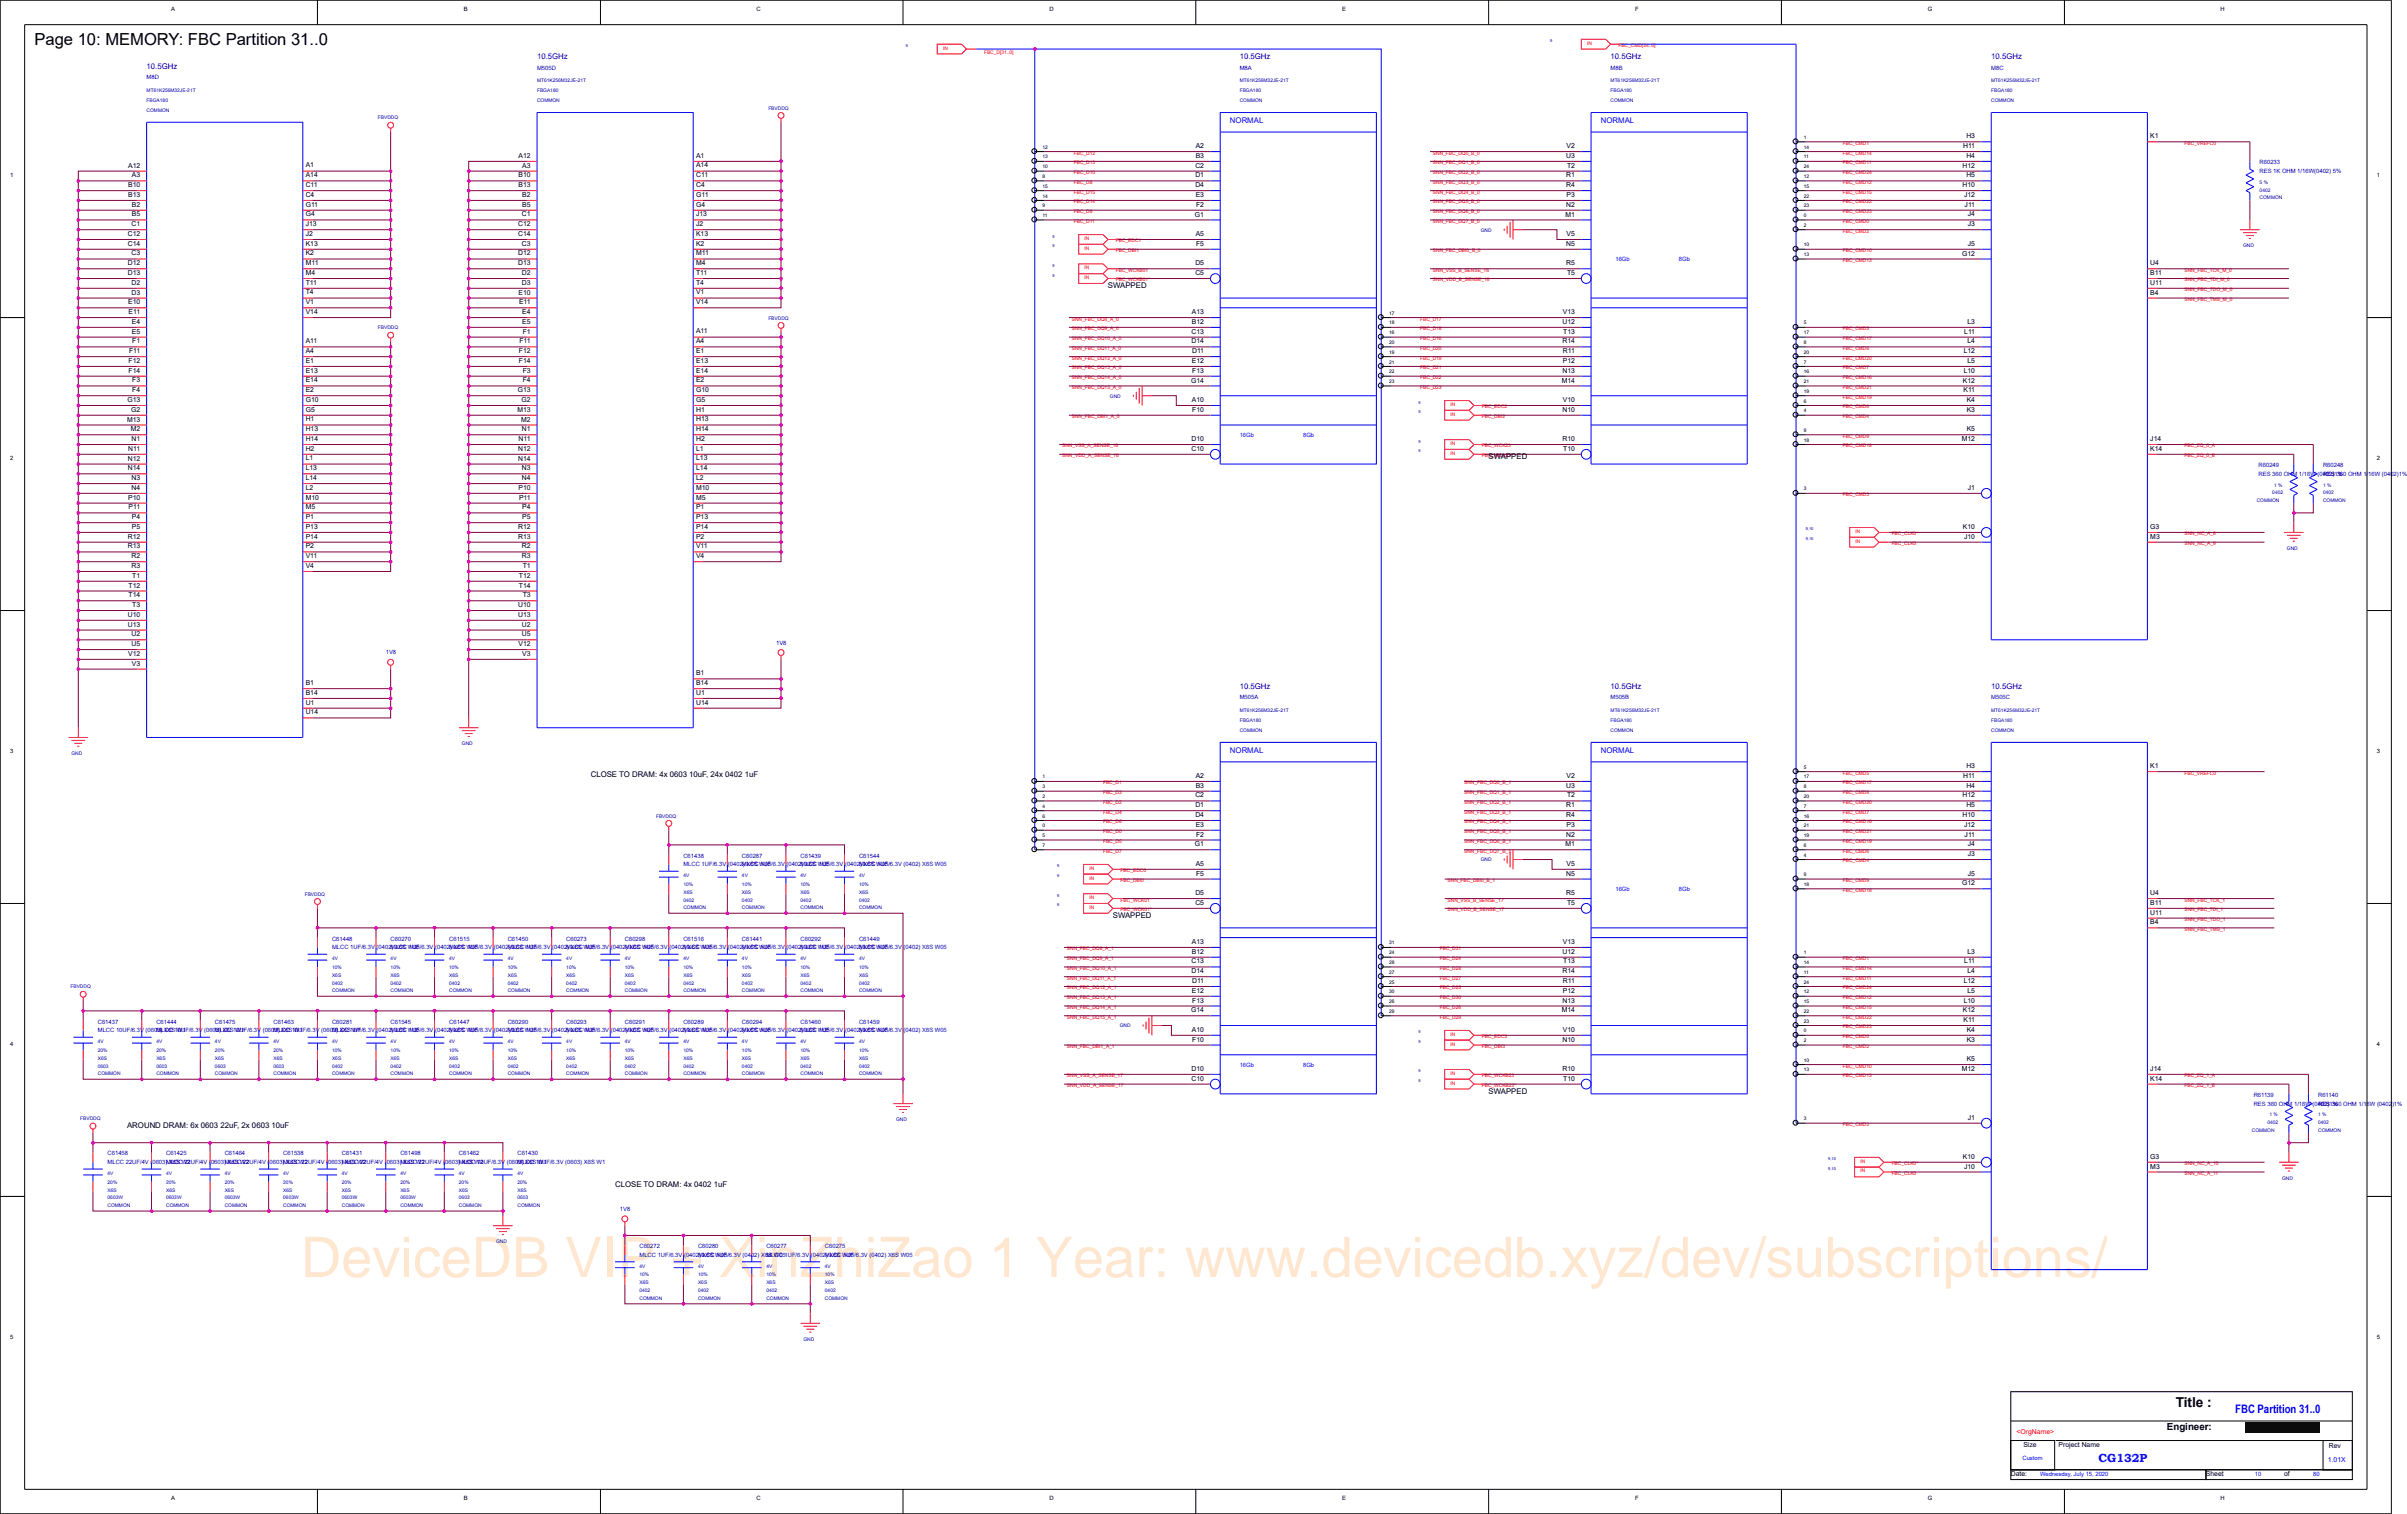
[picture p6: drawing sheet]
<svg xmlns="http://www.w3.org/2000/svg" width="272mm" height="171mm" viewBox="0 0 272 171" stroke-linecap="round" stroke-linejoin="round" font-family="sans-serif">
<defs><g id="words">
<text font-size="6.3" fill="#ff8000" x="34" y="144">DeviceDB VIP + XinZhiZao 1 Year: www.devicedb.xyz/dev/subscriptions/</text>
<text font-size="1.9" x="3.9" y="5.1">Page 10: MEMORY: FBC Partition 31..0</text>
<text font-size="1.5" x="245.5" y="158.7">Title :</text>
<g font-size="1.3" fill="#00f">
<text x="252.2" y="159.4">FBC Partition 31..0</text>
<text x="236.8" y="164.9">CG132P</text>
</g>
<text font-size="1.1" x="244.5" y="161.3">Engineer:</text>
<g font-size=".9" fill="#0000a0">
<text x="16.5" y="7.7">10.5GHz</text>
<text x="60.6" y="6.6">10.5GHz</text>
<text x="139.9" y="6.6">10.5GHz</text>
<text x="181.7" y="6.6">10.5GHz</text>
<text x="224.7" y="6.6">10.5GHz</text>
<text x="139.9" y="77.7">10.5GHz</text>
<text x="181.7" y="77.7">10.5GHz</text>
<text x="224.7" y="77.7">10.5GHz</text>
</g>
<g font-size=".9" fill="#00f">
<text x="138.8" y="13.9">NORMAL</text>
<text x="180.6" y="13.9">NORMAL</text>
<text x="138.8" y="84.9">NORMAL</text>
<text x="180.6" y="84.9">NORMAL</text>
</g>
<g font-size=".9">
<text x="125" y="32.5">SWAPPED</text>
<text x="168" y="51.8">SWAPPED</text>
<text x="66.7" y="87.6">CLOSE TO DRAM: 4x 0603 10uF, 24x 0402 1uF</text>
<text x="125.6" y="103.6">SWAPPED</text>
<text x="168" y="123.4">SWAPPED</text>
<text x="14.3" y="127.2">AROUND DRAM: 6x 0603 22uF, 2x 0603 10uF</text>
<text x="69.4" y="133.8">CLOSE TO DRAM: 4x 0402 1uF</text>
</g>
<g font-size=".8">
<text x="58.5" y="17.8">A12</text>
<text x="78.6" y="17.8">A1</text>
<text x="134.9" y="17.8">B3</text>
<text x="134.9" y="16.7">A2</text>
<text x="176.7" y="17.8">U3</text>
<text x="176.8" y="16.7">V2</text>
<text x="221.5" y="16.7">H11</text>
<text x="221.9" y="17.8">H4</text>
<text x="221.9" y="15.6">H3</text>
<text x="242.7" y="15.6">K1</text>
<text x="14.5" y="22.2">B13</text>
<text x="14.5" y="21.1">B10</text>
<text x="14.5" y="18.9">A12</text>
<text x="14.9" y="23.3">B2</text>
<text x="14.9" y="20">A3</text>
<text x="34.5" y="23.3">G11</text>
<text x="34.5" y="22.2">C4</text>
<text x="34.5" y="21.1">C11</text>
<text x="34.5" y="20">A14</text>
<text x="34.5" y="18.9">A1</text>
<text x="58.5" y="21.1">B13</text>
<text x="58.5" y="20">B10</text>
<text x="58.9" y="23.3">B5</text>
<text x="58.9" y="22.2">B2</text>
<text x="58.9" y="18.9">A3</text>
<text x="78.6" y="23.3">G4</text>
<text x="78.6" y="22.2">G11</text>
<text x="78.6" y="21.1">C4</text>
<text x="78.6" y="20">C11</text>
<text x="78.6" y="18.9">A14</text>
<text x="134.9" y="21.1">D4</text>
<text x="134.9" y="20">D1</text>
<text x="134.9" y="18.9">C2</text>
<text x="134.9" y="22.2">E3</text>
<text x="135" y="23.3">F2</text>
<text x="176.7" y="23.3">N2</text>
<text x="176.7" y="21.1">R4</text>
<text x="176.7" y="20">R1</text>
<text x="176.8" y="22.2">P3</text>
<text x="176.8" y="18.9">T2</text>
<text x="221.5" y="21.1">H10</text>
<text x="221.5" y="18.9">H12</text>
<text x="221.6" y="22.2">J12</text>
<text x="221.7" y="23.3">J11</text>
<text x="221.9" y="20">H5</text>
<text x="14.4" y="29.9">D12</text>
<text x="14.4" y="27.7">C14</text>
<text x="14.4" y="26.6">C12</text>
<text x="14.8" y="28.8">C3</text>
<text x="14.8" y="25.5">C1</text>
<text x="14.9" y="24.4">B5</text>
<text x="34.5" y="29.9">M11</text>
<text x="34.5" y="28.8">K2</text>
<text x="34.5" y="27.7">K13</text>
<text x="34.5" y="26.6">J2</text>
<text x="34.5" y="25.5">J13</text>
<text x="34.5" y="24.4">G4</text>
<text x="58.5" y="29.9">D13</text>
<text x="58.5" y="28.8">D12</text>
<text x="58.5" y="26.6">C14</text>
<text x="58.5" y="25.5">C12</text>
<text x="58.9" y="27.7">C3</text>
<text x="58.9" y="24.4">C1</text>
<text x="78.6" y="29.9">M4</text>
<text x="78.6" y="28.8">M11</text>
<text x="78.6" y="27.7">K2</text>
<text x="78.6" y="26.6">K13</text>
<text x="78.6" y="25.5">J2</text>
<text x="78.6" y="24.4">J13</text>
<text x="134.8" y="24.4">G1</text>
<text x="134.9" y="29.9">D5</text>
<text x="134.9" y="26.6">A5</text>
<text x="135" y="27.7">F5</text>
<text x="176.7" y="24.4">M1</text>
<text x="176.7" y="29.9">R5</text>
<text x="176.7" y="27.7">N5</text>
<text x="176.8" y="26.6">V5</text>
<text x="221.4" y="28.8">G12</text>
<text x="222.1" y="27.7">J5</text>
<text x="222.1" y="25.5">J3</text>
<text x="222.1" y="24.4">J4</text>
<text x="242.7" y="29.9">U4</text>
<text x="14.4" y="31">D13</text>
<text x="14.5" y="34.3">E10</text>
<text x="14.5" y="35.4">E11</text>
<text x="14.8" y="33.2">D3</text>
<text x="14.8" y="32.1">D2</text>
<text x="34.5" y="35.4">V14</text>
<text x="34.5" y="34.3">V1</text>
<text x="34.5" y="33.2">T4</text>
<text x="34.5" y="32.1">T11</text>
<text x="34.5" y="31">M4</text>
<text x="58.5" y="33.2">E10</text>
<text x="58.6" y="34.3">E11</text>
<text x="58.9" y="32.1">D3</text>
<text x="58.9" y="31">D2</text>
<text x="58.9" y="35.4">E4</text>
<text x="78.6" y="34.3">V14</text>
<text x="78.6" y="33.2">V1</text>
<text x="78.6" y="32.1">T4</text>
<text x="78.6" y="31">T11</text>
<text x="134.5" y="35.4">A13</text>
<text x="134.9" y="31">C5</text>
<text x="176.4" y="35.4">V13</text>
<text x="176.8" y="31">T5</text>
<text x="242.7" y="33.2">B4</text>
<text x="242.7" y="32.1">U11</text>
<text x="242.7" y="31">B11</text>
<text x="14.5" y="40.9">F12</text>
<text x="14.6" y="39.8">F11</text>
<text x="14.9" y="37.6">E5</text>
<text x="14.9" y="36.5">E4</text>
<text x="14.9" y="38.7">F1</text>
<text x="34.5" y="40.9">E1</text>
<text x="34.5" y="39.8">A4</text>
<text x="34.5" y="38.7">A11</text>
<text x="58.6" y="40.9">F14</text>
<text x="58.6" y="39.8">F12</text>
<text x="58.6" y="38.7">F11</text>
<text x="58.9" y="36.5">E5</text>
<text x="59" y="37.6">F1</text>
<text x="78.6" y="40.9">E13</text>
<text x="78.6" y="39.8">E1</text>
<text x="78.6" y="38.7">A4</text>
<text x="78.6" y="37.6">A11</text>
<text x="134.5" y="38.7">D14</text>
<text x="134.5" y="37.6">C13</text>
<text x="134.5" y="40.9">E12</text>
<text x="134.5" y="36.5">B12</text>
<text x="134.5" y="39.8">D11</text>
<text x="176.3" y="38.7">R14</text>
<text x="176.3" y="36.5">U12</text>
<text x="176.4" y="40.9">P12</text>
<text x="176.4" y="39.8">R11</text>
<text x="176.4" y="37.6">T13</text>
<text x="221.6" y="39.8">L12</text>
<text x="221.7" y="37.6">L11</text>
<text x="222" y="40.9">L5</text>
<text x="222" y="38.7">L4</text>
<text x="222" y="36.5">L3</text>
<text x="14.3" y="47.5">M13</text>
<text x="14.4" y="45.3">G13</text>
<text x="14.5" y="42">F14</text>
<text x="14.8" y="46.4">G2</text>
<text x="14.9" y="44.2">F4</text>
<text x="14.9" y="43.1">F3</text>
<text x="34.5" y="47.5">H1</text>
<text x="34.5" y="46.4">G5</text>
<text x="34.5" y="45.3">G10</text>
<text x="34.5" y="44.2">E2</text>
<text x="34.5" y="43.1">E14</text>
<text x="34.5" y="42">E13</text>
<text x="58.4" y="46.4">M13</text>
<text x="58.4" y="44.2">G13</text>
<text x="58.8" y="47.5">M2</text>
<text x="58.9" y="45.3">G2</text>
<text x="59" y="43.1">F4</text>
<text x="59" y="42">F3</text>
<text x="78.6" y="47.5">H13</text>
<text x="78.6" y="46.4">H1</text>
<text x="78.6" y="45.3">G5</text>
<text x="78.6" y="44.2">G10</text>
<text x="78.6" y="43.1">E2</text>
<text x="78.6" y="42">E14</text>
<text x="134.4" y="43.1">G14</text>
<text x="134.5" y="45.3">A10</text>
<text x="134.5" y="46.4">F10</text>
<text x="134.5" y="42">F13</text>
<text x="176.2" y="43.1">M14</text>
<text x="176.3" y="46.4">N10</text>
<text x="176.3" y="42">N13</text>
<text x="176.4" y="45.3">V10</text>
<text x="221.5" y="43.1">K12</text>
<text x="221.6" y="44.2">K11</text>
<text x="221.6" y="42">L10</text>
<text x="221.9" y="46.4">K3</text>
<text x="221.9" y="45.3">K4</text>
<text x="14.4" y="53">N14</text>
<text x="14.4" y="51.9">N12</text>
<text x="14.5" y="50.8">N11</text>
<text x="14.8" y="48.6">M2</text>
<text x="14.8" y="49.7">N1</text>
<text x="34.5" y="53">L13</text>
<text x="34.5" y="51.9">L1</text>
<text x="34.5" y="50.8">H2</text>
<text x="34.5" y="49.7">H14</text>
<text x="34.5" y="48.6">H13</text>
<text x="58.5" y="51.9">N14</text>
<text x="58.5" y="50.8">N12</text>
<text x="58.5" y="49.7">N11</text>
<text x="58.9" y="53.1">N3</text>
<text x="58.9" y="48.6">N1</text>
<text x="78.6" y="53">L14</text>
<text x="78.6" y="51.9">L13</text>
<text x="78.6" y="50.8">L1</text>
<text x="78.6" y="49.7">H2</text>
<text x="78.6" y="48.6">H14</text>
<text x="134.5" y="50.9">C10</text>
<text x="134.5" y="49.8">D10</text>
<text x="176.3" y="49.8">R10</text>
<text x="176.4" y="50.9">T10</text>
<text x="221.4" y="49.8">M12</text>
<text x="221.9" y="48.7">K5</text>
<text x="242.7" y="50.8">K14</text>
<text x="242.7" y="49.7">J14</text>
<text x="14.5" y="56.4">P10</text>
<text x="14.5" y="57.5">P11</text>
<text x="14.8" y="55.3">N4</text>
<text x="14.8" y="54.2">N3</text>
<text x="14.9" y="59.7">P5</text>
<text x="14.9" y="58.6">P4</text>
<text x="34.5" y="59.6">P13</text>
<text x="34.5" y="58.5">P1</text>
<text x="34.5" y="57.4">M5</text>
<text x="34.5" y="56.3">M10</text>
<text x="34.5" y="55.2">L2</text>
<text x="34.5" y="54.1">L14</text>
<text x="58.5" y="59.7">R12</text>
<text x="58.5" y="55.3">P10</text>
<text x="58.6" y="56.4">P11</text>
<text x="58.9" y="54.2">N4</text>
<text x="58.9" y="58.6">P5</text>
<text x="58.9" y="57.5">P4</text>
<text x="78.6" y="59.6">P14</text>
<text x="78.6" y="58.5">P13</text>
<text x="78.6" y="57.4">P1</text>
<text x="78.6" y="56.3">M5</text>
<text x="78.6" y="55.2">M10</text>
<text x="78.6" y="54.1">L2</text>
<text x="221.5" y="59.7">K10</text>
<text x="222.1" y="55.3">J1</text>
<text x="242.7" y="59.7">G3</text>
<text x="14.4" y="61.9">R13</text>
<text x="14.4" y="60.8">R12</text>
<text x="14.8" y="64.1">R3</text>
<text x="14.8" y="63">R2</text>
<text x="14.9" y="65.2">T1</text>
<text x="34.5" y="64.1">V4</text>
<text x="34.5" y="63">V11</text>
<text x="34.5" y="61.8">P2</text>
<text x="34.5" y="60.7">P14</text>
<text x="58.5" y="60.8">R13</text>
<text x="58.6" y="65.2">T12</text>
<text x="58.9" y="63">R3</text>
<text x="58.9" y="61.9">R2</text>
<text x="59" y="64.1">T1</text>
<text x="78.6" y="63">V4</text>
<text x="78.6" y="61.8">V11</text>
<text x="78.6" y="60.7">P2</text>
<text x="221.6" y="60.8">J10</text>
<text x="242.7" y="60.8">M3</text>
<text x="14.4" y="70.7">U13</text>
<text x="14.4" y="69.6">U10</text>
<text x="14.5" y="67.4">T14</text>
<text x="14.5" y="66.3">T12</text>
<text x="14.8" y="71.8">U2</text>
<text x="14.9" y="68.5">T3</text>
<text x="58.5" y="69.6">U13</text>
<text x="58.5" y="68.5">U10</text>
<text x="58.6" y="66.3">T14</text>
<text x="58.9" y="71.8">U5</text>
<text x="58.9" y="70.7">U2</text>
<text x="59" y="67.4">T3</text>
<text x="14.5" y="74">V12</text>
<text x="14.8" y="72.9">U5</text>
<text x="14.9" y="75.1">V3</text>
<text x="34.5" y="77.3">B1</text>
<text x="58.5" y="72.9">V12</text>
<text x="58.9" y="74">V3</text>
<text x="78.6" y="77.3">B14</text>
<text x="78.6" y="76.2">B1</text>
<text x="34.5" y="80.6">U14</text>
<text x="34.5" y="79.5">U1</text>
<text x="34.5" y="78.4">B14</text>
<text x="78.6" y="79.5">U14</text>
<text x="78.6" y="78.4">U1</text>
<text x="134.9" y="89.9">C2</text>
<text x="134.9" y="88.8">B3</text>
<text x="134.9" y="87.7">A2</text>
<text x="176.7" y="88.8">U3</text>
<text x="176.8" y="87.7">V2</text>
<text x="176.8" y="89.9">T2</text>
<text x="221.5" y="89.9">H12</text>
<text x="221.5" y="87.7">H11</text>
<text x="221.9" y="88.8">H4</text>
<text x="221.9" y="86.6">H3</text>
<text x="242.7" y="86.6">K1</text>
<text x="134.8" y="95.5">G1</text>
<text x="134.9" y="92.1">D4</text>
<text x="134.9" y="91">D1</text>
<text x="134.9" y="93.3">E3</text>
<text x="135" y="94.4">F2</text>
<text x="176.7" y="95.5">M1</text>
<text x="176.7" y="94.4">N2</text>
<text x="176.7" y="92.1">R4</text>
<text x="176.7" y="91">R1</text>
<text x="176.8" y="93.3">P3</text>
<text x="221.5" y="92.1">H10</text>
<text x="221.6" y="93.3">J12</text>
<text x="221.7" y="94.4">J11</text>
<text x="221.9" y="91">H5</text>
<text x="222.1" y="95.5">J4</text>
<text x="134.9" y="101">D5</text>
<text x="134.9" y="97.7">A5</text>
<text x="135" y="98.8">F5</text>
<text x="176.7" y="101">R5</text>
<text x="176.7" y="98.8">N5</text>
<text x="176.8" y="97.7">V5</text>
<text x="221.4" y="99.9">G12</text>
<text x="222.1" y="98.8">J5</text>
<text x="222.1" y="96.6">J3</text>
<text x="242.7" y="101">U4</text>
<text x="134.5" y="107.6">B12</text>
<text x="134.5" y="106.5">A13</text>
<text x="134.9" y="102.1">C5</text>
<text x="176.3" y="107.6">U12</text>
<text x="176.4" y="106.5">V13</text>
<text x="176.8" y="102.1">T5</text>
<text x="222" y="107.6">L3</text>
<text x="242.7" y="104.3">B4</text>
<text x="242.7" y="103.2">U11</text>
<text x="242.7" y="102.1">B11</text>
<text x="134.5" y="109.8">D14</text>
<text x="134.5" y="108.7">C13</text>
<text x="134.5" y="112">E12</text>
<text x="134.5" y="110.9">D11</text>
<text x="134.5" y="113.1">F13</text>
<text x="176.3" y="113.1">N13</text>
<text x="176.3" y="109.8">R14</text>
<text x="176.4" y="112">P12</text>
<text x="176.4" y="110.9">R11</text>
<text x="176.4" y="108.7">T13</text>
<text x="221.6" y="113.1">L10</text>
<text x="221.6" y="110.9">L12</text>
<text x="221.7" y="108.7">L11</text>
<text x="222" y="112">L5</text>
<text x="222" y="109.8">L4</text>
<text x="134.4" y="114.2">G14</text>
<text x="134.5" y="116.4">A10</text>
<text x="134.5" y="117.5">F10</text>
<text x="176.2" y="114.2">M14</text>
<text x="176.3" y="117.5">N10</text>
<text x="176.4" y="116.4">V10</text>
<text x="221.5" y="114.2">K12</text>
<text x="221.6" y="115.3">K11</text>
<text x="221.9" y="119.7">K5</text>
<text x="221.9" y="117.5">K3</text>
<text x="221.9" y="116.4">K4</text>
<text x="134.5" y="121.9">C10</text>
<text x="134.5" y="120.8">D10</text>
<text x="176.3" y="120.8">R10</text>
<text x="176.4" y="121.9">T10</text>
<text x="221.4" y="120.8">M12</text>
<text x="242.7" y="121.9">K14</text>
<text x="242.7" y="120.8">J14</text>
<text x="221.5" y="130.7">K10</text>
<text x="221.6" y="131.8">J10</text>
<text x="222.1" y="126.3">J1</text>
<text x="242.7" y="131.8">M3</text>
<text x="242.7" y="130.7">G3</text>
<text x="226.9" y="166.5">Date:</text>
<text x="228.3" y="163.2">Size</text>
<text x="232.3" y="163.2">Project Name</text>
<text x="248.9" y="166.5">Sheet</text>
<text x="257.7" y="166.5">of</text>
<text x="262.8" y="163.3">Rev</text>
</g>
<text font-size=".8" fill="#f00" x="227.6" y="161.7">&lt;OrgName&gt;</text>
<text font-size=".8" fill="#00f" x="262.7" y="164.9">1.01X</text>
<g font-size=".7">
<text x="19.3" y="1.2">A</text>
<text x="52.3" y="1.2">B</text>
<text x="85.4" y="1.2">C</text>
<text x="118.4" y="1.2">D</text>
<text x="151.5" y="1.2">E</text>
<text x="184.5" y="1.2">F</text>
<text x="217.5" y="1.2">G</text>
<text x="250.6" y="1.2">H</text>
<text x="1.1" y="20">1</text>
<text x="268.2" y="20">1</text>
<text x="1.1" y="51.9">2</text>
<text x="268.2" y="51.9">2</text>
<text x="1.1" y="84.9">3</text>
<text x="268.2" y="84.9">3</text>
<text x="1.1" y="118">4</text>
<text x="268.2" y="118">4</text>
<text x="1.1" y="151">5</text>
<text x="268.2" y="151">5</text>
<text x="19.3" y="169.2">A</text>
<text x="52.3" y="169.2">B</text>
<text x="85.4" y="169.2">C</text>
<text x="118.4" y="169.2">D</text>
<text x="151.5" y="169.2">E</text>
<text x="184.5" y="169.2">F</text>
<text x="217.5" y="169.2">G</text>
<text x="250.6" y="169.2">H</text>
</g>
<g font-size=".7" fill="#0000a0">
<text x="16.5" y="8.9">M8D</text>
<text x="60.6" y="7.8">M505D</text>
<text x="139.9" y="7.8">M8A</text>
<text x="181.7" y="7.8">M8B</text>
<text x="224.7" y="7.8">M8C</text>
<text x="255" y="18.5">R60233</text>
<text x="255" y="19.5">RES 1K OHM 1/16W(0402) 5%</text>
<text x="254.9" y="52.7">R60249</text>
<text x="254.9" y="53.7">RES 360 OHM 1/16W (0402)1%</text>
<text x="262.1" y="52.7">R60248</text>
<text x="262.1" y="53.7">RES 360 OHM 1/16W (0402)1%</text>
<text x="43.5" y="73.8">1V8</text>
<text x="87.6" y="72.7">1V8</text>
<text x="139.9" y="78.9">M505A</text>
<text x="181.7" y="78.9">M505B</text>
<text x="224.7" y="78.9">M505C</text>
<text x="77.1" y="96.7">C61438</text>
<text x="77.1" y="97.7">MLCC 1UF/6.3V (0402) X6S W05</text>
<text x="83.7" y="96.7">C60287</text>
<text x="83.7" y="97.7">MLCC 1UF/6.3V (0402) X6S W05</text>
<text x="90.3" y="96.7">C61439</text>
<text x="90.3" y="97.7">MLCC 1UF/6.3V (0402) X6S W05</text>
<text x="96.9" y="96.7">C61544</text>
<text x="96.9" y="97.7">MLCC 1UF/6.3V (0402) X6S W05</text>
<text x="37.5" y="106.1">C61448</text>
<text x="37.5" y="107.1">MLCC 1UF/6.3V (0402) X6S W05</text>
<text x="44.1" y="106.1">C60270</text>
<text x="44.1" y="107.1">MLCC 1UF/6.3V (0402) X6S W05</text>
<text x="50.7" y="106.1">C61515</text>
<text x="50.7" y="107.1">MLCC 1UF/6.3V (0402) X6S W05</text>
<text x="57.3" y="106.1">C61450</text>
<text x="57.3" y="107.1">MLCC 1UF/6.3V (0402) X6S W05</text>
<text x="63.9" y="106.1">C60273</text>
<text x="63.9" y="107.1">MLCC 1UF/6.3V (0402) X6S W05</text>
<text x="70.5" y="106.1">C60298</text>
<text x="70.5" y="107.1">MLCC 1UF/6.3V (0402) X6S W05</text>
<text x="77.1" y="106.1">C61516</text>
<text x="77.1" y="107.1">MLCC 1UF/6.3V (0402) X6S W05</text>
<text x="83.7" y="106.1">C61441</text>
<text x="83.7" y="107.1">MLCC 1UF/6.3V (0402) X6S W05</text>
<text x="90.3" y="106.1">C60292</text>
<text x="90.3" y="107.1">MLCC 1UF/6.3V (0402) X6S W05</text>
<text x="96.9" y="106.1">C61449</text>
<text x="96.9" y="107.1">MLCC 1UF/6.3V (0402) X6S W05</text>
<text x="11" y="115.4">C61437</text>
<text x="11" y="116.4">MLCC 10UF/6.3V (0603) X6S W1</text>
<text x="17.6" y="115.4">C61444</text>
<text x="17.6" y="116.4">MLCC 10UF/6.3V (0603) X6S W1</text>
<text x="24.3" y="115.4">C61475</text>
<text x="24.3" y="116.4">MLCC 10UF/6.3V (0603) X6S W1</text>
<text x="30.9" y="115.4">C61463</text>
<text x="30.9" y="116.4">MLCC 10UF/6.3V (0603) X6S W1</text>
<text x="37.5" y="115.4">C60281</text>
<text x="37.5" y="116.4">MLCC 1UF/6.3V (0402) X6S W05</text>
<text x="44.1" y="115.4">C61545</text>
<text x="44.1" y="116.4">MLCC 1UF/6.3V (0402) X6S W05</text>
<text x="50.7" y="115.4">C61447</text>
<text x="50.7" y="116.4">MLCC 1UF/6.3V (0402) X6S W05</text>
<text x="57.3" y="115.4">C60290</text>
<text x="57.3" y="116.4">MLCC 1UF/6.3V (0402) X6S W05</text>
<text x="63.9" y="115.4">C60293</text>
<text x="63.9" y="116.4">MLCC 1UF/6.3V (0402) X6S W05</text>
<text x="70.5" y="115.4">C60291</text>
<text x="70.5" y="116.4">MLCC 1UF/6.3V (0402) X6S W05</text>
<text x="77.1" y="115.4">C60289</text>
<text x="77.1" y="116.4">MLCC 1UF/6.3V (0402) X6S W05</text>
<text x="83.7" y="115.4">C60294</text>
<text x="83.7" y="116.4">MLCC 1UF/6.3V (0402) X6S W05</text>
<text x="90.3" y="115.4">C61460</text>
<text x="90.3" y="116.4">MLCC 1UF/6.3V (0402) X6S W05</text>
<text x="96.9" y="115.4">C61459</text>
<text x="96.9" y="116.4">MLCC 1UF/6.3V (0402) X6S W05</text>
<text x="254.3" y="123.7">R61139</text>
<text x="254.3" y="124.7">RES 360 OHM 1/16W (0402)1%</text>
<text x="261.6" y="123.7">R61140</text>
<text x="261.6" y="124.7">RES 360 OHM 1/16W (0402)1%</text>
<text x="12.1" y="130.3">C61458</text>
<text x="12.1" y="131.3">MLCC 22UF/4V (0603) X6S W2</text>
<text x="18.8" y="130.3">C61425</text>
<text x="18.8" y="131.3">MLCC 22UF/4V (0603) X6S W2</text>
<text x="25.4" y="130.3">C61464</text>
<text x="25.4" y="131.3">MLCC 22UF/4V (0603) X6S W2</text>
<text x="32" y="130.3">C61538</text>
<text x="32" y="131.3">MLCC 22UF/4V (0603) X6S W2</text>
<text x="38.6" y="130.3">C61431</text>
<text x="38.6" y="131.3">MLCC 22UF/4V (0603) X6S W2</text>
<text x="45.2" y="130.3">C61498</text>
<text x="45.2" y="131.3">MLCC 22UF/4V (0603) X6S W2</text>
<text x="51.8" y="130.3">C61462</text>
<text x="51.8" y="131.3">MLCC 10UF/6.3V (0603) X6S W1</text>
<text x="58.4" y="130.3">C61430</text>
<text x="58.4" y="131.3">MLCC 10UF/6.3V (0603) X6S W1</text>
<text x="70" y="136.6">1V8</text>
<text x="72.2" y="140.8">C60272</text>
<text x="72.2" y="141.8">MLCC 1UF/6.3V (0402) X6S W05</text>
<text x="78.8" y="140.8">C60280</text>
<text x="78.8" y="141.8">MLCC 1UF/6.3V (0402) X6S W05</text>
<text x="86.5" y="140.8">C60277</text>
<text x="86.5" y="141.8">MLCC 1UF/6.3V (0402) X6S W05</text>
<text x="93.1" y="140.8">C60275</text>
<text x="93.1" y="141.8">MLCC 1UF/6.3V (0402) X6S W05</text>
</g>
<g font-size=".7" fill="#00f">
<text x="182.3" y="29.4">16Gb</text>
<text x="189.5" y="29.4">8Gb</text>
<text x="139.9" y="49.3">16Gb</text>
<text x="147.1" y="49.3">8Gb</text>
<text x="182.3" y="100.5">16Gb</text>
<text x="189.5" y="100.5">8Gb</text>
<text x="139.9" y="120.3">16Gb</text>
<text x="147.1" y="120.3">8Gb</text>
<text x="228.2" y="164.7">Custom</text>
<text x="230.2" y="166.4">Wednesday, July 15, 2020</text>
<text x="254.4" y="166.4">10</text>
<text x="261" y="166.4">80</text>
</g>
<g font-size=".6" fill="#f00">
<text x="106.4" y="5.6">IN</text>
<text x="179.1" y="5">IN</text>
<text x="182.6" y="5.3">FBC_CMD[24..0]</text>
<text x="111" y="6.1">FBC_D[31..0]</text>
<text x="121.2" y="17.4">FBC_D12</text>
<text x="161.7" y="17.4">SNN_FBC_DQ0_B_0</text>
<text x="208" y="17.4">FBC_CMD14</text>
<text x="208" y="16.3">FBC_CMD1</text>
<text x="246.5" y="16.3">FBC_VREFC0</text>
<text x="121.2" y="19.6">FBC_D10</text>
<text x="121.2" y="18.5">FBC_D13</text>
<text x="121.2" y="22.9">FBC_D14</text>
<text x="121.2" y="21.8">FBC_D15</text>
<text x="121.2" y="20.7">FBC_D8</text>
<text x="161.7" y="18.5">SNN_FBC_DQ1_B_0</text>
<text x="161.7" y="19.6">SNN_FBC_DQ2_B_0</text>
<text x="161.7" y="20.7">SNN_FBC_DQ3_B_0</text>
<text x="161.7" y="21.8">SNN_FBC_DQ4_B_0</text>
<text x="161.7" y="22.9">SNN_FBC_DQ5_B_0</text>
<text x="208" y="18.5">FBC_CMD11</text>
<text x="208" y="20.7">FBC_CMD12</text>
<text x="208" y="21.8">FBC_CMD15</text>
<text x="208" y="22.9">FBC_CMD22</text>
<text x="208" y="19.6">FBC_CMD24</text>
<text x="121.2" y="25.1">FBC_D11</text>
<text x="121.2" y="24">FBC_D9</text>
<text x="122.4" y="28.2">IN</text>
<text x="122.4" y="27.1">IN</text>
<text x="125.9" y="28.4">FBC_DBI1</text>
<text x="125.9" y="27.3">FBC_EDC1</text>
<text x="161.7" y="28.4">SNN_FBC_DBI0_B_0</text>
<text x="161.7" y="24">SNN_FBC_DQ6_B_0</text>
<text x="161.7" y="25.1">SNN_FBC_DQ7_B_0</text>
<text x="208" y="25.1">FBC_CMD0</text>
<text x="208" y="28.4">FBC_CMD10</text>
<text x="208" y="29.5">FBC_CMD13</text>
<text x="208" y="24">FBC_CMD23</text>
<text x="208" y="26.2">FBC_CMD2</text>
<text x="122.4" y="31.5">IN</text>
<text x="122.4" y="30.4">IN</text>
<text x="125.9" y="30.6">FBC_WCKB01</text>
<text x="125.9" y="31.7">FBC_WCKB01*</text>
<text x="161.7" y="31.7">SNN_VDD_B_SENSE_16</text>
<text x="161.7" y="30.6">SNN_VSS_B_SENSE_16</text>
<text x="246.5" y="30.6">SNN_FBC_TCK_M_0</text>
<text x="246.5" y="31.7">SNN_FBC_TDI_M_0</text>
<text x="246.5" y="32.8">SNN_FBC_TDO_M_0</text>
<text x="246.5" y="33.9">SNN_FBC_TMS_M_0</text>
<text x="121" y="38.4">SNN_FBC_DQ10_A_0</text>
<text x="121" y="39.5">SNN_FBC_DQ11_A_0</text>
<text x="121" y="40.6">SNN_FBC_DQ12_A_0</text>
<text x="121" y="41.7">SNN_FBC_DQ13_A_0</text>
<text x="121" y="36.2">SNN_FBC_DQ8_A_0</text>
<text x="121" y="37.3">SNN_FBC_DQ9_A_0</text>
<text x="160.3" y="38.4">FBC_D16</text>
<text x="160.3" y="36.2">FBC_D17</text>
<text x="160.3" y="37.3">FBC_D18</text>
<text x="160.3" y="40.6">FBC_D19</text>
<text x="160.3" y="39.5">FBC_D20</text>
<text x="160.3" y="41.7">FBC_D21</text>
<text x="208" y="38.4">FBC_CMD17</text>
<text x="208" y="40.6">FBC_CMD20</text>
<text x="208" y="37.3">FBC_CMD5</text>
<text x="208" y="41.7">FBC_CMD7</text>
<text x="208" y="39.5">FBC_CMD8</text>
<text x="121" y="47.2">SNN_FBC_DBI1_A_0</text>
<text x="121" y="42.8">SNN_FBC_DQ14_A_0</text>
<text x="121" y="43.9">SNN_FBC_DQ15_A_0</text>
<text x="160.3" y="42.8">FBC_D22</text>
<text x="160.3" y="43.9">FBC_D23</text>
<text x="163.7" y="46.9">IN</text>
<text x="163.7" y="45.8">IN</text>
<text x="167.2" y="47.2">FBC_DBI2</text>
<text x="167.2" y="46.1">FBC_EDC2</text>
<text x="208" y="42.8">FBC_CMD16</text>
<text x="208" y="45">FBC_CMD19</text>
<text x="208" y="43.9">FBC_CMD21</text>
<text x="208" y="47.2">FBC_CMD4</text>
<text x="208" y="46.1">FBC_CMD6</text>
<text x="119.9" y="51.6">SNN_VDD_A_SENSE_16</text>
<text x="119.9" y="50.5">SNN_VSS_A_SENSE_16</text>
<text x="163.7" y="51.3">IN</text>
<text x="163.7" y="50.2">IN</text>
<text x="167.2" y="50.5">FBC_WCK23</text>
<text x="167.2" y="51.6">FBC_WCK23*</text>
<text x="208" y="50.5">FBC_CMD18</text>
<text x="208" y="49.4">FBC_CMD9</text>
<text x="246.5" y="50.5">FBC_ZQ_0_A</text>
<text x="246.5" y="51.6">FBC_ZQ_0_B</text>
<text x="208" y="56">FBC_CMD3</text>
<text x="209.4" y="61.2">IN</text>
<text x="209.4" y="60.1">IN</text>
<text x="213.5" y="61.5">FBC_CLK0</text>
<text x="213.5" y="60.4">FBC_CLK0*</text>
<text x="246.5" y="60.4">SNN_NC_A_8</text>
<text x="246.5" y="61.5">SNN_NC_A_9</text>
<text x="124.5" y="88.5">FBC_D1</text>
<text x="124.5" y="89.6">FBC_D3</text>
<text x="165.2" y="88.5">SNN_FBC_DQ0_B_1</text>
<text x="165.2" y="89.6">SNN_FBC_DQ1_B_1</text>
<text x="208" y="88.5">FBC_CMD17</text>
<text x="208" y="87.4">FBC_CMD5</text>
<text x="208" y="89.6">FBC_CMD8</text>
<text x="246.5" y="87.4">FBC_VREFC0</text>
<text x="124.5" y="94">FBC_D0</text>
<text x="124.5" y="90.7">FBC_D2</text>
<text x="124.5" y="91.8">FBC_D4</text>
<text x="124.5" y="95.1">FBC_D5</text>
<text x="124.5" y="92.9">FBC_D6</text>
<text x="165.2" y="90.7">SNN_FBC_DQ2_B_1</text>
<text x="165.2" y="91.8">SNN_FBC_DQ3_B_1</text>
<text x="165.2" y="92.9">SNN_FBC_DQ4_B_1</text>
<text x="165.2" y="94">SNN_FBC_DQ5_B_1</text>
<text x="165.2" y="95.1">SNN_FBC_DQ6_B_1</text>
<text x="208" y="92.9">FBC_CMD16</text>
<text x="208" y="95.1">FBC_CMD19</text>
<text x="208" y="90.7">FBC_CMD20</text>
<text x="208" y="94">FBC_CMD21</text>
<text x="208" y="91.8">FBC_CMD7</text>
<text x="122.9" y="101.4">IN</text>
<text x="122.9" y="99.2">IN</text>
<text x="122.9" y="98.1">IN</text>
<text x="124.5" y="96.2">FBC_D7</text>
<text x="126.5" y="99.5">FBC_DBI0</text>
<text x="126.5" y="98.4">FBC_EDC0</text>
<text x="126.5" y="101.7">FBC_WCK01</text>
<text x="163.4" y="99.5">SNN_FBC_DBI0_B_1</text>
<text x="163.4" y="101.7">SNN_VSS_B_SENSE_17</text>
<text x="165.2" y="96.2">SNN_FBC_DQ7_B_1</text>
<text x="208" y="100.6">FBC_CMD18</text>
<text x="208" y="97.3">FBC_CMD4</text>
<text x="208" y="96.2">FBC_CMD6</text>
<text x="208" y="99.5">FBC_CMD9</text>
<text x="246.5" y="101.7">SNN_FBC_TCK_1</text>
<text x="120.4" y="107.2">SNN_FBC_DQ8_A_1</text>
<text x="122.9" y="102.5">IN</text>
<text x="126.5" y="102.8">FBC_WCK01*</text>
<text x="162.5" y="107.2">FBC_D31</text>
<text x="163.4" y="102.8">SNN_VDD_B_SENSE_17</text>
<text x="246.5" y="102.8">SNN_FBC_TDI_1</text>
<text x="246.5" y="103.9">SNN_FBC_TDO_1</text>
<text x="246.5" y="105">SNN_FBC_TMS_1</text>
<text x="120.4" y="109.4">SNN_FBC_DQ10_A_1</text>
<text x="120.4" y="110.5">SNN_FBC_DQ11_A_1</text>
<text x="120.4" y="111.6">SNN_FBC_DQ12_A_1</text>
<text x="120.4" y="112.7">SNN_FBC_DQ13_A_1</text>
<text x="120.4" y="113.8">SNN_FBC_DQ14_A_1</text>
<text x="120.4" y="108.3">SNN_FBC_DQ9_A_1</text>
<text x="162.5" y="108.3">FBC_D24</text>
<text x="162.5" y="111.6">FBC_D25</text>
<text x="162.5" y="113.8">FBC_D26</text>
<text x="162.5" y="110.5">FBC_D27</text>
<text x="162.5" y="109.4">FBC_D28</text>
<text x="162.5" y="112.7">FBC_D30</text>
<text x="208" y="110.5">FBC_CMD11</text>
<text x="208" y="112.7">FBC_CMD12</text>
<text x="208" y="109.4">FBC_CMD14</text>
<text x="208" y="113.8">FBC_CMD15</text>
<text x="208" y="108.3">FBC_CMD1</text>
<text x="208" y="111.6">FBC_CMD24</text>
<text x="120.4" y="118.2">SNN_FBC_DBI1_A_1</text>
<text x="120.4" y="114.9">SNN_FBC_DQ15_A_1</text>
<text x="162.5" y="114.9">FBC_D29</text>
<text x="163.7" y="117.9">IN</text>
<text x="163.7" y="116.8">IN</text>
<text x="167.2" y="118.2">FBC_DBI3</text>
<text x="167.2" y="117.1">FBC_EDC3</text>
<text x="208" y="117.1">FBC_CMD0</text>
<text x="208" y="114.9">FBC_CMD22</text>
<text x="208" y="116">FBC_CMD23</text>
<text x="208" y="118.2">FBC_CMD2</text>
<text x="120.4" y="122.6">SNN_VDD_A_SENSE_17</text>
<text x="120.4" y="121.5">SNN_VSS_A_SENSE_17</text>
<text x="163.7" y="122.3">IN</text>
<text x="163.7" y="121.2">IN</text>
<text x="167.2" y="121.5">FBC_WCKB23</text>
<text x="167.2" y="122.6">FBC_WCKB23*</text>
<text x="208" y="120.4">FBC_CMD10</text>
<text x="208" y="121.5">FBC_CMD13</text>
<text x="246.5" y="121.5">FBC_ZQ_1_A</text>
<text x="246.5" y="122.6">FBC_ZQ_1_B</text>
<text x="208" y="127">FBC_CMD3</text>
<text x="209.9" y="131.1">IN</text>
<text x="213.5" y="131.4">FBC_CLK0*</text>
<text x="246.5" y="131.4">SNN_NC_A_10</text>
<text x="209.9" y="132.2">IN</text>
<text x="213.5" y="132.5">FBC_CLK0</text>
<text x="246.5" y="132.5">SNN_NC_A_11</text>
</g>
<g font-size=".6" fill="#0000a0">
<text x="16.5" y="10.4">MT61K256M32JE-21T</text>
<text x="16.5" y="11.5">FBGA180</text>
<text x="60.6" y="9.3">MT61K256M32JE-21T</text>
<text x="60.6" y="11.5">COMMON</text>
<text x="60.6" y="10.4">FBGA180</text>
<text x="139.9" y="9.3">MT61K256M32JE-21T</text>
<text x="139.9" y="10.4">FBGA180</text>
<text x="139.9" y="11.5">COMMON</text>
<text x="181.7" y="9.3">MT61K256M32JE-21T</text>
<text x="181.7" y="11.5">COMMON</text>
<text x="181.7" y="10.4">FBGA180</text>
<text x="224.7" y="10.4">FBGA180</text>
<text x="224.7" y="11.5">COMMON</text>
<text x="224.7" y="9.3">MT61K256M32JE-21T</text>
<text x="16.5" y="12.6">COMMON</text>
<text x="42.6" y="13.5">FBVDDQ</text>
<text x="86.7" y="12.4">FBVDDQ</text>
<text x="255" y="21.6">0402</text>
<text x="255" y="22.5">COMMON</text>
<text x="255" y="20.7">5 %</text>
<text x="167.1" y="26.1">GND</text>
<text x="253.1" y="27.9">GND</text>
<text x="42.6" y="37.1">FBVDDQ</text>
<text x="86.7" y="36">FBVDDQ</text>
<text x="125.2" y="44.9">GND</text>
<text x="254.7" y="56.6">COMMON</text>
<text x="256.4" y="55.8">0402</text>
<text x="256.6" y="54.9">1 %</text>
<text x="262.1" y="54.9">1 %</text>
<text x="262.1" y="55.8">0402</text>
<text x="262.1" y="56.6">COMMON</text>
<text x="258.1" y="62">GND</text>
<text x="139.9" y="82.5">COMMON</text>
<text x="139.9" y="81.4">FBGA180</text>
<text x="139.9" y="80.3">MT61K256M32JE-21T</text>
<text x="181.7" y="80.3">MT61K256M32JE-21T</text>
<text x="181.7" y="81.4">FBGA180</text>
<text x="181.7" y="82.5">COMMON</text>
<text x="224.7" y="80.3">MT61K256M32JE-21T</text>
<text x="224.7" y="82.5">COMMON</text>
<text x="224.7" y="81.4">FBGA180</text>
<text x="8.1" y="85.2">GND</text>
<text x="52.1" y="84.1">GND</text>
<text x="74" y="92.2">FBVDDQ</text>
<text x="34.4" y="101">FBVDDQ</text>
<text x="77.1" y="101.7">0402</text>
<text x="77.1" y="98.9">4V</text>
<text x="77.1" y="99.9">10%</text>
<text x="77.1" y="100.8">X6S</text>
<text x="83.7" y="100.8">X6S</text>
<text x="83.7" y="101.7">0402</text>
<text x="83.7" y="98.9">4V</text>
<text x="83.7" y="99.9">10%</text>
<text x="90.3" y="101.7">0402</text>
<text x="90.3" y="100.8">X6S</text>
<text x="90.3" y="98.9">4V</text>
<text x="90.3" y="99.9">10%</text>
<text x="96.9" y="101.7">0402</text>
<text x="96.9" y="98.9">4V</text>
<text x="96.9" y="99.9">10%</text>
<text x="96.9" y="100.8">X6S</text>
<text x="167.1" y="97.2">GND</text>
<text x="77.1" y="102.6">COMMON</text>
<text x="83.7" y="102.6">COMMON</text>
<text x="90.3" y="102.6">COMMON</text>
<text x="96.9" y="102.6">COMMON</text>
<text x="8" y="111.5">FBVDDQ</text>
<text x="37.5" y="111.9">COMMON</text>
<text x="37.5" y="111">0402</text>
<text x="37.5" y="108.3">4V</text>
<text x="37.5" y="110.2">X6S</text>
<text x="37.5" y="109.3">10%</text>
<text x="44.1" y="110.2">X6S</text>
<text x="44.1" y="109.3">10%</text>
<text x="44.1" y="108.3">4V</text>
<text x="44.1" y="111">0402</text>
<text x="44.1" y="111.9">COMMON</text>
<text x="50.7" y="108.3">4V</text>
<text x="50.7" y="109.3">10%</text>
<text x="50.7" y="110.2">X6S</text>
<text x="50.7" y="111.9">COMMON</text>
<text x="50.7" y="111">0402</text>
<text x="57.3" y="109.3">10%</text>
<text x="57.3" y="108.3">4V</text>
<text x="57.3" y="111.9">COMMON</text>
<text x="57.3" y="111">0402</text>
<text x="57.3" y="110.2">X6S</text>
<text x="63.9" y="108.3">4V</text>
<text x="63.9" y="109.3">10%</text>
<text x="63.9" y="111">0402</text>
<text x="63.9" y="111.9">COMMON</text>
<text x="63.9" y="110.2">X6S</text>
<text x="70.5" y="108.3">4V</text>
<text x="70.5" y="109.3">10%</text>
<text x="70.5" y="110.2">X6S</text>
<text x="70.5" y="111">0402</text>
<text x="70.5" y="111.9">COMMON</text>
<text x="77.1" y="111.9">COMMON</text>
<text x="77.1" y="111">0402</text>
<text x="77.1" y="110.2">X6S</text>
<text x="77.1" y="108.3">4V</text>
<text x="77.1" y="109.3">10%</text>
<text x="83.7" y="111">0402</text>
<text x="83.7" y="110.2">X6S</text>
<text x="83.7" y="108.3">4V</text>
<text x="83.7" y="109.3">10%</text>
<text x="83.7" y="111.9">COMMON</text>
<text x="90.3" y="110.2">X6S</text>
<text x="90.3" y="111.9">COMMON</text>
<text x="90.3" y="111">0402</text>
<text x="90.3" y="109.3">10%</text>
<text x="90.3" y="108.3">4V</text>
<text x="96.9" y="111.9">COMMON</text>
<text x="96.9" y="111">0402</text>
<text x="96.9" y="110.2">X6S</text>
<text x="96.9" y="109.3">10%</text>
<text x="96.9" y="108.3">4V</text>
<text x="11" y="118.6">20%</text>
<text x="11" y="117.6">4V</text>
<text x="11" y="119.5">X6S</text>
<text x="17.6" y="118.6">20%</text>
<text x="17.6" y="117.6">4V</text>
<text x="17.6" y="119.5">X6S</text>
<text x="24.3" y="118.6">20%</text>
<text x="24.3" y="117.6">4V</text>
<text x="24.3" y="119.5">X6S</text>
<text x="30.9" y="118.6">20%</text>
<text x="30.9" y="117.6">4V</text>
<text x="30.9" y="119.5">X6S</text>
<text x="37.5" y="119.5">X6S</text>
<text x="37.5" y="118.6">10%</text>
<text x="37.5" y="117.6">4V</text>
<text x="44.1" y="117.6">4V</text>
<text x="44.1" y="118.6">10%</text>
<text x="44.1" y="119.5">X6S</text>
<text x="50.7" y="119.5">X6S</text>
<text x="50.7" y="118.6">10%</text>
<text x="50.7" y="117.6">4V</text>
<text x="57.3" y="117.6">4V</text>
<text x="57.3" y="119.5">X6S</text>
<text x="57.3" y="118.6">10%</text>
<text x="63.9" y="117.6">4V</text>
<text x="63.9" y="118.6">10%</text>
<text x="63.9" y="119.5">X6S</text>
<text x="70.5" y="118.6">10%</text>
<text x="70.5" y="119.5">X6S</text>
<text x="70.5" y="117.6">4V</text>
<text x="77.1" y="119.5">X6S</text>
<text x="77.1" y="117.6">4V</text>
<text x="77.1" y="118.6">10%</text>
<text x="83.7" y="117.6">4V</text>
<text x="83.7" y="118.6">10%</text>
<text x="83.7" y="119.5">X6S</text>
<text x="90.3" y="117.6">4V</text>
<text x="90.3" y="118.6">10%</text>
<text x="90.3" y="119.5">X6S</text>
<text x="96.9" y="118.6">10%</text>
<text x="96.9" y="117.6">4V</text>
<text x="96.9" y="119.5">X6S</text>
<text x="126.4" y="115.9">GND</text>
<text x="11" y="120.4">0603</text>
<text x="11" y="121.3">COMMON</text>
<text x="17.6" y="120.4">0603</text>
<text x="17.6" y="121.3">COMMON</text>
<text x="24.3" y="121.3">COMMON</text>
<text x="24.3" y="120.4">0603</text>
<text x="30.9" y="120.4">0603</text>
<text x="30.9" y="121.3">COMMON</text>
<text x="37.5" y="120.4">0402</text>
<text x="37.5" y="121.3">COMMON</text>
<text x="44.1" y="120.4">0402</text>
<text x="44.1" y="121.3">COMMON</text>
<text x="50.7" y="120.4">0402</text>
<text x="50.7" y="121.3">COMMON</text>
<text x="57.3" y="121.3">COMMON</text>
<text x="57.3" y="120.4">0402</text>
<text x="63.9" y="120.4">0402</text>
<text x="63.9" y="121.3">COMMON</text>
<text x="70.5" y="121.3">COMMON</text>
<text x="70.5" y="120.4">0402</text>
<text x="77.1" y="120.4">0402</text>
<text x="77.1" y="121.3">COMMON</text>
<text x="83.7" y="121.3">COMMON</text>
<text x="83.7" y="120.4">0402</text>
<text x="90.3" y="121.3">COMMON</text>
<text x="90.3" y="120.4">0402</text>
<text x="96.9" y="121.3">COMMON</text>
<text x="96.9" y="120.4">0402</text>
<text x="256.1" y="125.9">1 %</text>
<text x="261.6" y="125.9">1 %</text>
<text x="9.1" y="126.4">FBVDDQ</text>
<text x="101.1" y="126.5">GND</text>
<text x="254.1" y="127.7">COMMON</text>
<text x="255.9" y="126.8">0402</text>
<text x="261.6" y="127.7">COMMON</text>
<text x="261.6" y="126.8">0402</text>
<text x="12.1" y="136.2">COMMON</text>
<text x="12.1" y="134.4">X6S</text>
<text x="12.1" y="132.5">4V</text>
<text x="12.1" y="133.5">20%</text>
<text x="12.1" y="135.3">0603W</text>
<text x="18.8" y="132.5">4V</text>
<text x="18.8" y="133.5">20%</text>
<text x="18.8" y="134.4">X6S</text>
<text x="18.8" y="135.3">0603W</text>
<text x="18.8" y="136.2">COMMON</text>
<text x="25.4" y="132.5">4V</text>
<text x="25.4" y="133.5">20%</text>
<text x="25.4" y="134.4">X6S</text>
<text x="25.4" y="135.3">0603W</text>
<text x="25.4" y="136.2">COMMON</text>
<text x="32" y="132.5">4V</text>
<text x="32" y="133.5">20%</text>
<text x="32" y="134.4">X6S</text>
<text x="32" y="136.2">COMMON</text>
<text x="32" y="135.3">0603W</text>
<text x="38.6" y="133.5">20%</text>
<text x="38.6" y="132.5">4V</text>
<text x="38.6" y="134.4">X6S</text>
<text x="38.6" y="135.3">0603W</text>
<text x="38.6" y="136.2">COMMON</text>
<text x="45.2" y="134.4">X6S</text>
<text x="45.2" y="135.3">0603W</text>
<text x="45.2" y="136.2">COMMON</text>
<text x="45.2" y="133.5">20%</text>
<text x="45.2" y="132.5">4V</text>
<text x="51.8" y="134.4">X6S</text>
<text x="51.8" y="135.3">0603</text>
<text x="51.8" y="132.5">4V</text>
<text x="51.8" y="133.5">20%</text>
<text x="51.8" y="136.2">COMMON</text>
<text x="58.4" y="133.5">20%</text>
<text x="58.4" y="134.4">X6S</text>
<text x="58.4" y="135.3">0603</text>
<text x="58.4" y="132.5">4V</text>
<text x="58.4" y="136.2">COMMON</text>
<text x="257.5" y="133.1">GND</text>
<text x="56" y="140.2">GND</text>
<text x="72.2" y="143">4V</text>
<text x="72.2" y="144">10%</text>
<text x="78.8" y="143">4V</text>
<text x="78.8" y="144">10%</text>
<text x="86.5" y="143">4V</text>
<text x="86.5" y="144">10%</text>
<text x="93.1" y="144">10%</text>
<text x="93.1" y="143">4V</text>
<text x="72.2" y="145.7">0402</text>
<text x="72.2" y="144.9">X6S</text>
<text x="72.2" y="146.6">COMMON</text>
<text x="78.8" y="145.7">0402</text>
<text x="78.8" y="144.9">X6S</text>
<text x="78.8" y="146.6">COMMON</text>
<text x="86.5" y="145.7">0402</text>
<text x="86.5" y="144.9">X6S</text>
<text x="86.5" y="146.6">COMMON</text>
<text x="93.1" y="146.6">COMMON</text>
<text x="93.1" y="144.9">X6S</text>
<text x="93.1" y="145.7">0402</text>
<text x="90.7" y="151.2">GND</text>
</g>
<g font-size=".6">
<text x="117.6" y="17.9">13</text>
<text x="117.6" y="16.8">12</text>
<text x="203.6" y="17.9">11</text>
<text x="203.6" y="16.8">14</text>
<text x="203.6" y="15.7">1</text>
<text x="117.6" y="23.4">9</text>
<text x="117.6" y="22.3">14</text>
<text x="117.6" y="21.2">15</text>
<text x="117.6" y="20.1">8</text>
<text x="117.6" y="19">10</text>
<text x="203.6" y="23.4">23</text>
<text x="203.6" y="22.3">22</text>
<text x="203.6" y="21.2">15</text>
<text x="203.6" y="20.1">12</text>
<text x="203.6" y="19">24</text>
<text x="117.6" y="24.5">11</text>
<text x="203.6" y="28.9">13</text>
<text x="203.6" y="27.8">10</text>
<text x="203.6" y="25.6">2</text>
<text x="203.6" y="24.5">0</text>
<text x="156.7" y="35.5">17</text>
<text x="156.7" y="41">21</text>
<text x="156.7" y="39.9">19</text>
<text x="156.7" y="38.8">20</text>
<text x="156.7" y="37.7">16</text>
<text x="156.7" y="36.6">18</text>
<text x="203.6" y="41">7</text>
<text x="203.6" y="39.9">20</text>
<text x="203.6" y="38.8">8</text>
<text x="203.6" y="37.7">17</text>
<text x="203.6" y="36.6">5</text>
<text x="156.7" y="43.2">23</text>
<text x="156.7" y="42.1">22</text>
<text x="203.6" y="46.5">4</text>
<text x="203.6" y="45.4">6</text>
<text x="203.6" y="44.3">19</text>
<text x="203.6" y="43.2">21</text>
<text x="203.6" y="42.1">16</text>
<text x="203.6" y="49.8">18</text>
<text x="203.6" y="48.7">9</text>
<text x="203.6" y="55.3">3</text>
<text x="117.6" y="88.9">3</text>
<text x="117.6" y="87.8">1</text>
<text x="203.6" y="88.9">8</text>
<text x="203.6" y="87.8">17</text>
<text x="203.6" y="86.7">5</text>
<text x="117.6" y="95.5">7</text>
<text x="117.6" y="94.4">5</text>
<text x="117.6" y="93.3">0</text>
<text x="117.6" y="92.2">6</text>
<text x="117.6" y="91.1">4</text>
<text x="117.6" y="90">2</text>
<text x="203.6" y="95.5">6</text>
<text x="203.6" y="94.4">19</text>
<text x="203.6" y="93.3">21</text>
<text x="203.6" y="92.2">16</text>
<text x="203.6" y="91.1">7</text>
<text x="203.6" y="90">20</text>
<text x="203.6" y="99.9">18</text>
<text x="203.6" y="98.8">9</text>
<text x="203.6" y="96.6">4</text>
<text x="156.7" y="107.6">24</text>
<text x="156.7" y="106.5">31</text>
<text x="203.6" y="107.6">1</text>
<text x="156.7" y="113.1">26</text>
<text x="156.7" y="112">30</text>
<text x="156.7" y="110.9">25</text>
<text x="156.7" y="109.8">27</text>
<text x="156.7" y="108.7">28</text>
<text x="203.6" y="113.1">15</text>
<text x="203.6" y="112">12</text>
<text x="203.6" y="110.9">24</text>
<text x="203.6" y="109.8">11</text>
<text x="203.6" y="108.7">14</text>
<text x="156.7" y="114.2">29</text>
<text x="203.6" y="119.7">10</text>
<text x="203.6" y="117.5">2</text>
<text x="203.6" y="116.4">0</text>
<text x="203.6" y="115.3">23</text>
<text x="203.6" y="114.2">22</text>
<text x="203.6" y="120.8">13</text>
<text x="203.6" y="126.3">3</text>
</g>
<g font-size=".4" fill="#0000a0">
<text x="102.2" y="5.3">9</text>
<text x="174.9" y="4.8">9</text>
<text x="118.8" y="27.9">9</text>
<text x="118.8" y="26.8">9</text>
<text x="118.8" y="31.2">9</text>
<text x="118.8" y="30.1">9</text>
<text x="160.1" y="46.6">9</text>
<text x="160.1" y="45.5">9</text>
<text x="160.1" y="51">9</text>
<text x="160.1" y="49.9">9</text>
<text x="203.8" y="59.8">9,10</text>
<text x="203.8" y="60.9">9,10</text>
<text x="119.3" y="101.1">9</text>
<text x="119.3" y="98.9">9</text>
<text x="119.3" y="97.8">9</text>
<text x="119.3" y="102.2">9</text>
<text x="160.1" y="117.7">9</text>
<text x="160.1" y="116.5">9</text>
<text x="160.1" y="122.1">9</text>
<text x="160.1" y="121">9</text>
<text x="206.3" y="132">9,10</text>
<text x="206.3" y="130.9">9,10</text>
</g>
</g></defs>
<g fill="none" stroke="#00f" stroke-width=".11">
<path d="M16.5 13.8h17.7v69.4h-17.7zM60.6 12.7h17.6v69.4h-17.6zM110.2 5.5h6.6M116.8 5.5h39.1v109.1M116.8 5.5v90.3M136.6 17.1h1.1M136.6 19.3h1.1M136.6 18.2h1.1M137.7 12.7h17.6v39.6h-17.6zM137.7 14.9h17.6M178.4 17.1h1.1M178.4 19.3h1.1"/>
<path d="M178.4 18.2h1.1M179.5 14.9h17.7M179.5 12.7h17.7v39.6h-17.7zM182.8 5h19.9v121.7M223.6 17.1h1.1M223.6 19.3h1.1M223.6 18.2h1.1M223.6 16h1.1M224.7 12.7h17.6v59.5h-17.6zM253.9 18.2v.9M136.6 24.8h1.1M136.6 20.4h1.1"/>
<path d="M136.6 21.5h1.1M136.6 22.6h1.1M136.6 23.7h1.1M136.6 28.1h1.1M136.6 27h1.1M136.6 30.3h1.1M136.6 35.8h1.1M136.6 38h1.1M136.6 39.1h1.1M136.6 36.9h1.1M137.7 33.6h17.6M137.7 34.7h17.6"/>
<path d="M178.4 24.8h1.1M178.4 20.4h1.1M178.4 21.5h1.1M178.4 22.6h1.1M178.4 23.7h1.1M178.4 28.1h1.1M178.4 27h1.1M178.4 30.3h1.1M178.4 35.8h1.1M178.4 38h1.1M178.4 39.1h1.1M178.4 36.9h1.1"/>
<path d="M179.5 33.6h17.7M179.5 34.7h17.7M223.6 24.8h1.1M223.6 20.4h1.1M223.6 21.5h1.1M223.6 22.6h1.1M223.6 23.7h1.1M223.6 28.1h1.1M223.6 38h1.1M223.6 39.1h1.1M223.6 36.9h1.1M223.6 25.9h1.1"/>
<path d="M223.6 29.2h1.1M253.9 21.7v.9M136.6 40.2h1.1M136.6 43.5h1.1M136.6 42.4h1.1M136.6 41.3h1.1M136.6 45.7h1.1M136.6 46.8h1.1M136.6 50.1h1.1M137.7 47.9h17.6M137.7 44.6h17.6M178.4 40.2h1.1"/>
<path d="M178.4 43.5h1.1M178.4 42.4h1.1M178.4 41.3h1.1M178.4 45.7h1.1M178.4 46.8h1.1M178.4 50.1h1.1M179.5 44.6h17.7M179.5 47.9h17.7M223.6 40.2h1.1M223.6 43.5h1.1M223.6 42.4h1.1M223.6 41.3h1.1"/>
<path d="M223.6 45.7h1.1M223.6 46.8h1.1M223.6 50.1h1.1M223.6 44.6h1.1M223.6 49h1.1M258.8 52.3v.9M258.8 55.9v.8M261 52.3v.9M261 55.9v.8M223.6 61.2h1.1M74.4 98.3h2.2M74.4 98.9h2.2"/>
<path d="M75.5 97.5v.8M75.5 98.9v.8M81 98.3h2.2M81 98.9h2.2M82.1 97.5v.8M82.1 98.9v.8M87.6 98.3h2.2M87.6 98.9h2.2M88.7 97.5v.8M88.7 98.9v.8M94.2 98.3h2.2M94.2 98.9h2.2"/>
<path d="M95.3 97.5v.8M95.3 98.9v.8M136.6 95.8h1.1M136.6 88.1h1.1M136.6 90.3h1.1M136.6 91.4h1.1M136.6 92.5h1.1M136.6 93.6h1.1M136.6 94.7h1.1M136.6 99.1h1.1M136.6 98h1.1M136.6 89.2h1.1"/>
<path d="M137.7 83.7h17.6v39.7h-17.6zM137.7 85.9h17.6M178.4 95.8h1.1M178.4 88.1h1.1M178.4 90.3h1.1M178.4 91.4h1.1M178.4 92.5h1.1M178.4 93.6h1.1M178.4 94.7h1.1M178.4 99.1h1.1M178.4 98h1.1M178.4 89.2h1.1"/>
<path d="M179.5 85.9h17.7M179.5 83.7h17.7v39.7h-17.7zM223.6 95.8h1.1M223.6 88.1h1.1M223.6 90.3h1.1M223.6 91.4h1.1M223.6 92.5h1.1M223.6 93.6h1.1M223.6 94.7h1.1M223.6 99.1h1.1M223.6 89.2h1.1M223.6 96.9h1.1"/>
<path d="M223.6 87h1.1M224.7 83.7h17.6v59.5h-17.6zM8.3 117h2.2M8.3 117.6h2.2M9.4 116.2v.8M9.4 117.6v.8M14.9 117h2.2M14.9 117.6h2.2M16 116.2v.8M16 117.6v.8M21.5 117h2.2M21.5 117.6h2.2"/>
<path d="M22.6 116.2v.8M22.6 117.6v.8M28.1 117h2.2M28.1 117.6h2.2M29.2 116.2v.8M29.2 117.6v.8M34.7 117h2.2M34.7 117.6h2.2M34.7 107.6h2.2M34.7 108.3h2.2M35.8 106.9v.7M35.8 108.3v.8"/>
<path d="M35.8 116.2v.8M35.8 117.6v.8M41.3 117h2.2M41.3 117.6h2.2M41.3 107.6h2.2M41.3 108.3h2.2M42.4 106.9v.7M42.4 108.3v.8M42.4 116.2v.8M42.4 117.6v.8M47.9 117h2.2M47.9 117.6h2.2"/>
<path d="M47.9 107.6h2.2M47.9 108.3h2.2M49 106.9v.7M49 108.3v.8M49 116.2v.8M49 117.6v.8M54.5 117h2.2M54.5 117.6h2.2M54.5 107.6h2.2M54.5 108.3h2.2M55.6 106.9v.7M55.6 108.3v.8"/>
<path d="M55.6 116.2v.8M55.6 117.6v.8M61.2 117h2.2M61.2 117.6h2.2M61.2 107.6h2.2M61.2 108.3h2.2M62.3 106.9v.7M62.3 108.3v.8M62.3 116.2v.8M62.3 117.6v.8M67.8 117h2.2M67.8 117.6h2.2"/>
<path d="M67.8 107.6h2.2M67.8 108.3h2.2M68.9 106.9v.7M68.9 108.3v.8M68.9 116.2v.8M68.9 117.6v.8M74.4 117h2.2M74.4 117.6h2.2M74.4 107.6h2.2M74.4 108.3h2.2M75.5 106.9v.7M75.5 108.3v.8"/>
<path d="M75.5 116.2v.8M75.5 117.6v.8M81 117h2.2M81 117.6h2.2M81 107.6h2.2M81 108.3h2.2M82.1 106.9v.7M82.1 108.3v.8M82.1 116.2v.8M82.1 117.6v.8M87.6 117h2.2M87.6 117.6h2.2"/>
<path d="M87.6 107.6h2.2M87.6 108.3h2.2M88.7 106.9v.7M88.7 108.3v.8M88.7 116.2v.8M88.7 117.6v.8M94.2 117h2.2M94.2 117.6h2.2M94.2 107.6h2.2M94.2 108.3h2.2M95.3 106.9v.7M95.3 108.3v.8"/>
<path d="M95.3 116.2v.8M95.3 117.6v.8M136.6 101.4h1.1M136.6 106.9h1.1M136.6 109.1h1.1M136.6 110.2h1.1M136.6 111.3h1.1M136.6 114.6h1.1M136.6 113.5h1.1M136.6 112.4h1.1M136.6 116.8h1.1M136.6 117.9h1.1"/>
<path d="M136.6 108h1.1M137.7 119h17.6M137.7 104.7h17.6M137.7 105.8h17.6M137.7 115.7h17.6M178.4 101.4h1.1M178.4 106.9h1.1M178.4 109.1h1.1M178.4 110.2h1.1M178.4 111.3h1.1M178.4 114.6h1.1M178.4 113.5h1.1"/>
<path d="M178.4 112.4h1.1M178.4 116.8h1.1M178.4 117.9h1.1M178.4 108h1.1M179.5 104.7h17.7M179.5 105.8h17.7M179.5 115.7h17.7M179.5 119h17.7M223.6 109.1h1.1M223.6 110.2h1.1M223.6 111.3h1.1M223.6 114.6h1.1"/>
<path d="M223.6 113.5h1.1M223.6 112.4h1.1M223.6 116.8h1.1M223.6 117.9h1.1M223.6 108h1.1M223.6 115.7h1.1M223.6 100.2h1.1M9.4 131.9h2.2M9.4 132.5h2.2M10.5 131.1v.8M10.5 132.5v.8M16 131.9h2.2"/>
<path d="M16 132.5h2.2M17.1 131.1v.8M17.1 132.5v.8M22.6 131.9h2.2M22.6 132.5h2.2M23.7 131.1v.8M23.7 132.5v.8M29.2 131.9h2.2M29.2 132.5h2.2M30.3 131.1v.8M30.3 132.5v.8M35.8 131.9h2.2"/>
<path d="M35.8 132.5h2.2M36.9 131.1v.8M36.9 132.5v.8M42.4 131.9h2.2M42.4 132.5h2.2M43.5 131.1v.8M43.5 132.5v.8M49 131.9h2.2M49 132.5h2.2M50.1 131.1v.8M50.1 132.5v.8M55.6 131.9h2.2"/>
<path d="M55.6 132.5h2.2M56.7 131.1v.8M56.7 132.5v.8M136.6 121.2h1.1M178.4 121.2h1.1M223.6 121.2h1.1M223.6 132.2h1.1M223.6 120.1h1.1M258.3 123.4v.9M258.3 126.9v.9M260.5 123.4v.9M260.5 126.9v.9"/>
<path d="M69.4 142.3h2.2M69.4 143h2.2M70.5 141.5v.8M70.5 143v.8M76 142.3h2.2M76 143h2.2M77.1 141.5v.8M77.1 143v.8M83.7 142.3h2.2M83.7 143h2.2M84.8 141.5v.8M84.8 143v.8"/>
<path d="M90.3 142.3h2.2M90.3 143h2.2M91.4 141.5v.8M91.4 143v.8"/>
<circle cx="137.1" cy="31.4" r=".55"/>
<circle cx="179" cy="31.4" r=".55"/>
<circle cx="137.1" cy="51.2" r=".55"/>
<circle cx="179" cy="51.2" r=".55"/>
<circle cx="224.1" cy="55.6" r=".55"/>
<circle cx="224.1" cy="60.1" r=".55"/>
<circle cx="137.1" cy="102.5" r=".55"/>
<circle cx="179" cy="102.5" r=".55"/>
<circle cx="137.1" cy="122.3" r=".55"/>
<circle cx="179" cy="122.3" r=".55"/>
<circle cx="224.1" cy="131.1" r=".55"/>
<circle cx="224.1" cy="126.7" r=".55"/>
</g>
<g fill="none" stroke="#f00" stroke-width=".11">
<path d="M15.4 19.3h1.1M34.2 19.3h1.1M44.1 14.5v.4M59.5 19.3h1.1M59.5 18.2h1.1M78.2 19.3h1.1M78.2 18.2h1.1M88.1 13.4v.4M108.5 5h-2.7v1.1h2.7M109.1 5.5h1.1M181.2 4.4h-2.8v1.1h2.8M181.7 5h1.1"/>
<path d="M242.3 16h1.1M15.4 33.6h1.1M15.4 32.5h1.1M15.4 31.4h1.1M15.4 30.3h1.1M15.4 39.1h1.1M15.4 38h1.1M15.4 36.9h1.1M15.4 35.8h1.1M15.4 34.7h1.1M15.4 29.2h1.1M15.4 28.1h1.1"/>
<path d="M15.4 27h1.1M15.4 25.9h1.1M15.4 24.8h1.1M15.4 23.7h1.1M15.4 22.6h1.1M15.4 21.5h1.1M15.4 20.4h1.1M34.2 33.6h1.1M34.2 32.5h1.1M34.2 31.4h1.1M34.2 30.3h1.1M34.2 39.1h1.1"/>
<path d="M34.2 35.8h1.1M34.2 34.7h1.1M34.2 29.2h1.1M34.2 28.1h1.1M34.2 27h1.1M34.2 25.9h1.1M34.2 24.8h1.1M34.2 23.7h1.1M34.2 22.6h1.1M34.2 21.5h1.1M34.2 20.4h1.1M44.1 38.1v.5"/>
<path d="M59.5 33.6h1.1M59.5 32.5h1.1M59.5 31.4h1.1M59.5 30.3h1.1M59.5 39.1h1.1M59.5 38h1.1M59.5 36.9h1.1M59.5 35.8h1.1M59.5 34.7h1.1M59.5 29.2h1.1M59.5 28.1h1.1M59.5 27h1.1"/>
<path d="M59.5 25.9h1.1M59.5 24.8h1.1M59.5 23.7h1.1M59.5 22.6h1.1M59.5 21.5h1.1M59.5 20.4h1.1M78.2 33.6h1.1M78.2 32.5h1.1M78.2 31.4h1.1M78.2 30.3h1.1M78.2 39.1h1.1M78.2 38h1.1"/>
<path d="M78.2 34.7h1.1M78.2 29.2h1.1M78.2 28.1h1.1M78.2 27h1.1M78.2 25.9h1.1M78.2 24.8h1.1M78.2 23.7h1.1M78.2 22.6h1.1M78.2 21.5h1.1M78.2 20.4h1.1M88.1 37v.5M124.5 29.8h-2.8v1.1h2.8h-2.8v1.1h2.8"/>
<path d="M124.5 26.5h-2.8v1.1h2.8h-2.8v1.1h2.8M125 31.4h1.1M125 30.3h1.1M125 28.1h1.1M125 27h1.1M169.7 25.8v.2M170.1 25.5v.8M170.4 25v1.8M170.7 25.9h1.1M170.7 24.8v2.2M242.3 33.6h1.1M242.3 32.5h1.1"/>
<path d="M242.3 31.4h1.1M242.3 30.3h1.1M252.8 25.9h2.2M253.1 26.2h1.6M253.4 26.6h.9M253.8 26.9h.2M253.9 24.8v1.1M15.4 51.2h1.1M15.4 50.1h1.1M15.4 58.9h1.1M15.4 57.8h1.1M15.4 56.7h1.1"/>
<path d="M15.4 55.6h1.1M15.4 54.5h1.1M15.4 53.4h1.1M15.4 52.3h1.1M15.4 49h1.1M15.4 47.9h1.1M15.4 46.8h1.1M15.4 45.7h1.1M15.4 44.6h1.1M15.4 43.5h1.1M15.4 42.4h1.1M15.4 41.3h1.1"/>
<path d="M15.4 40.2h1.1M34.2 51.2h1.1M34.2 50.1h1.1M34.2 58.9h1.1M34.2 57.8h1.1M34.2 56.7h1.1M34.2 55.6h1.1M34.2 54.5h1.1M34.2 53.4h1.1M34.2 52.3h1.1M34.2 49h1.1M34.2 47.9h1.1"/>
<path d="M34.2 46.8h1.1M34.2 45.7h1.1M34.2 44.6h1.1M34.2 43.5h1.1M34.2 42.4h1.1M34.2 41.3h1.1M34.2 40.2h1.1M59.5 51.2h1.1M59.5 50.1h1.1M59.5 58.9h1.1M59.5 57.8h1.1M59.5 56.7h1.1"/>
<path d="M59.5 55.6h1.1M59.5 54.5h1.1M59.5 53.4h1.1M59.5 52.3h1.1M59.5 49h1.1M59.5 47.9h1.1M59.5 46.8h1.1M59.5 45.7h1.1M59.5 44.6h1.1M59.5 43.5h1.1M59.5 42.4h1.1M59.5 41.3h1.1"/>
<path d="M59.5 40.2h1.1M78.2 51.2h1.1M78.2 50.1h1.1M78.2 58.9h1.1M78.2 57.8h1.1M78.2 56.7h1.1M78.2 55.6h1.1M78.2 54.5h1.1M78.2 53.4h1.1M78.2 52.3h1.1M78.2 49h1.1M78.2 47.9h1.1"/>
<path d="M78.2 46.8h1.1M78.2 45.7h1.1M78.2 44.6h1.1M78.2 43.5h1.1M78.2 42.4h1.1M78.2 41.3h1.1M78.2 40.2h1.1M127.9 44.5v.2M128.2 44.2v.9M128.6 43.8v1.7M128.9 44.6h1.1M128.9 43.5v2.2"/>
<path d="M165.8 49.6h-2.8v1.1h2.8h-2.8v1.1h2.8M165.8 45.2h-2.8v1.1h2.8h-2.8v1.1h2.8M166.3 51.2h1.1M166.3 50.1h1.1M166.3 46.8h1.1M166.3 45.7h1.1M211.5 59.5h-2.8v1.1h2.8h-2.8v1.1h2.8M242.3 51.2h1.1M242.3 50.1h1.1M258.8 58.9v1.2M15.4 61.2h1.1M15.4 60.1h1.1"/>
<path d="M15.4 74.4h1.1M15.4 73.3h1.1M15.4 72.2h1.1M15.4 71.1h1.1M15.4 70h1.1M15.4 68.9h1.1M15.4 67.8h1.1M15.4 66.7h1.1M15.4 65.6h1.1M15.4 64.5h1.1M15.4 63.4h1.1M15.4 62.3h1.1"/>
<path d="M15.4 75.5h1.1M34.2 61.2h1.1M34.2 60.1h1.1M34.2 64.5h1.1M34.2 63.4h1.1M34.2 62.3h1.1M34.2 79.9h1.1M34.2 78.8h1.1M34.2 77.7h1.1M44.1 75v.5M59.5 61.2h1.1M59.5 60.1h1.1"/>
<path d="M59.5 74.4h1.1M59.5 73.3h1.1M59.5 72.2h1.1M59.5 71.1h1.1M59.5 70h1.1M59.5 68.9h1.1M59.5 67.8h1.1M59.5 66.7h1.1M59.5 65.6h1.1M59.5 64.5h1.1M59.5 63.4h1.1M59.5 62.3h1.1"/>
<path d="M78.2 61.2h1.1M78.2 60.1h1.1M78.2 63.4h1.1M78.2 62.3h1.1M78.2 79.9h1.1M78.2 78.8h1.1M78.2 77.7h1.1M78.2 76.6h1.1M88.1 73.9v.5M212 61.2h1.1M212 60.1h1.1M242.3 61.2h1.1"/>
<path d="M242.3 60.1h1.1M257.7 60.1h2.2M258.1 60.4h1.5M258.4 60.7h.9M258.7 61h.3M7.7 83.2h2.2M8.1 83.5h1.5M8.4 83.8h.9M8.7 84.2h.2M8.8 82.1v1.1M34.2 81h1.1M51.8 82.1h2.2"/>
<path d="M52.1 82.4h1.6M52.5 82.7h.8M52.8 83.1h.2M52.9 81v1.1M75.5 93.2v.4M75.5 96.4v1.1M75.5 99.7v1.1M82.1 96.4v1.1M82.1 99.7v1.1M88.7 96.4v1.1M88.7 99.7v1.1M95.3 96.4v1.1"/>
<path d="M95.3 99.7v1.1M125 97.5h-2.7v1.1h2.7h-2.7v1.1h2.7M125.6 99.1h1.1M125.6 98h1.1M169.7 96.8v.3M170.1 96.5v.9M170.4 96.1v1.7M170.7 96.9h1.1M170.7 95.8v2.2M242.3 87h1.1M9.4 112.5v.4M9.4 115.1v1.1"/>
<path d="M9.4 118.4v1.1M16 115.1v1.1M16 118.4v1.1M22.6 115.1v1.1M22.6 118.4v1.1M29.2 115.1v1.1M29.2 118.4v1.1M35.8 102v.5M35.8 105.8v1.1M35.8 109.1v1.1M35.8 115.1v1.1M35.8 118.4v1.1"/>
<path d="M42.4 105.8v1.1M42.4 109.1v1.1M42.4 115.1v1.1M42.4 118.4v1.1M49 105.8v1.1M49 109.1v1.1M49 115.1v1.1M49 118.4v1.1M55.6 105.8v1.1M55.6 109.1v1.1M55.6 115.1v1.1M55.6 118.4v1.1"/>
<path d="M62.3 105.8v1.1M62.3 109.1v1.1M62.3 115.1v1.1M62.3 118.4v1.1M68.9 105.8v1.1M68.9 109.1v1.1M68.9 115.1v1.1M68.9 118.4v1.1M75.5 105.8v1.1M75.5 109.1v1.1M75.5 115.1v1.1M75.5 118.4v1.1"/>
<path d="M82.1 105.8v1.1M82.1 109.1v1.1M82.1 115.1v1.1M82.1 118.4v1.1M88.7 105.8v1.1M88.7 109.1v1.1M88.7 115.1v1.1M88.7 118.4v1.1M95.3 105.8v1.1M95.3 109.1v1.1M95.3 115.1v1.1M95.3 118.4v1.1"/>
<path d="M125 100.8h-2.7v1.1h2.7h-2.7v1.1h2.7M125.6 102.5h1.1M125.6 101.4h1.1M129 115.6v.2M129.3 115.2v.9M129.7 114.8v1.7M130 115.7h1.1M130 114.6v2.2M165.8 116.2h-2.8v1.1h2.8h-2.8v1.1h2.8M166.3 117.9h1.1M166.3 116.8h1.1M242.3 104.7h1.1"/>
<path d="M242.3 103.6h1.1M242.3 102.5h1.1M242.3 101.4h1.1M10.5 127.3v.5M10.5 130v1.1M10.5 133.3v1.1M17.1 130v1.1M17.1 133.3v1.1M23.7 130v1.1M23.7 133.3v1.1M30.3 130v1.1M30.3 133.3v1.1"/>
<path d="M36.9 130v1.1M36.9 133.3v1.1M43.5 130v1.1M43.5 133.3v1.1M50.1 130v1.1M50.1 133.3v1.1M55.6 138.2h2.2M56 138.6h1.5M56.3 138.9h.9M56.6 139.2h.3M56.7 130v1.1M56.7 133.3v1.1"/>
<path d="M56.7 137.1v1.1M70.5 137.8v.4M100.8 124.5h2.2M101.1 124.8h1.6M101.5 125.1h.8M101.8 125.5h.2M101.9 123.4v1.1M165.8 120.6h-2.8v1.1h2.8h-2.8v1.1h2.8M166.3 122.3h1.1M166.3 121.2h1.1M212 130.5h-2.7v1.1h2.7h-2.7v1.1h2.7M212.6 132.2h1.1"/>
<path d="M212.6 131.1h1.1M242.3 132.2h1.1M242.3 131.1h1.1M242.3 122.3h1.1M242.3 121.2h1.1M257.2 131.1h2.2M257.5 131.4h1.6M257.9 131.7h.8M258.2 132.1h.2M258.3 130v1.1M70.5 140.4v1.1M70.5 143.8v1.1"/>
<path d="M77.1 140.4v1.1M77.1 143.8v1.1M84.8 140.4v1.1M84.8 143.8v1.1M90.3 149.3h2.2M90.7 149.6h1.5M91 149.9h.9M91.3 150.2h.2M91.4 140.4v1.1M91.4 143.8v1.1M91.4 148.2v1.1"/>
<circle cx="44.1" cy="14.1" r=".33"/>
<circle cx="88.1" cy="13" r=".33"/>
<circle cx="44.1" cy="37.8" r=".33"/>
<circle cx="88.1" cy="36.7" r=".33"/>
<circle cx="44.1" cy="74.7" r=".33"/>
<circle cx="88.1" cy="73.6" r=".33"/>
<circle cx="75.5" cy="92.9" r=".33"/>
<circle cx="9.4" cy="112.1" r=".33"/>
<circle cx="35.8" cy="101.7" r=".33"/>
<circle cx="10.5" cy="127" r=".33"/>
<circle cx="70.5" cy="137.5" r=".33"/>
</g>
<g fill="#000" stroke="#00f" stroke-width=".11">
<path d="M253.4 19.7l.9-.4zM253.9 19.1l.4 .2zM253.4 21.5l.5 .2zM253.4 20.6l.9 .5zM253.4 20.6l.9-.4zM253.4 21.5l.9-.4zM253.4 19.7l.9 .5zM258.4 55.2l.9 .4zM258.4 54.3l.9-.4zM258.4 53.4l.4-.2zM258.8 55.9l.5-.3zM258.4 55.2l.9-.4z"/>
<path d="M258.4 54.3l.9 .5zM258.4 53.4l.9 .5zM260.6 55.6l.4 .3zM260.6 54.8l.9 .4zM260.6 54.8l.9-.5zM260.6 53.9l.9-.5zM260.6 55.6l.9-.4zM260.6 53.9l.9 .4zM261 53.2l.5 .2zM257.9 126.2l.8 .5zM257.9 125.4l.8-.5zM257.9 124.5l.4-.2z"/>
<path d="M258.3 126.9l.4-.2zM257.9 126.2l.8-.4zM257.9 125.4l.8 .4zM257.9 124.5l.8 .4zM260.1 126.7l.4 .2zM260.1 125.8l.8 .4zM260.1 125.8l.8-.4zM260.1 124.9l.8-.4zM260.1 126.7l.8-.5zM260.1 124.9l.8 .5zM260.5 124.3l.4 .2z"/>
</g>
<g fill="#000" stroke="#f00" stroke-width=".11">
<path d="M109.1 5.5l-.6 .6zM108.5 5l.6 .5zM181.7 5l-.5 .5zM181.2 4.4l.5 .6zM124.5 32l.5-.6zM124.5 30.9l.5-.6zM124.5 28.7l.5-.6zM124.5 27.6l.5-.6zM124.5 30.9l.5 .5zM124.5 29.8l.5 .5zM124.5 27.6l.5 .5zM124.5 26.5l.5 .5z"/>
<path d="M166.3 51.2l-.5 .6zM165.8 50.7l.5-.6zM165.8 47.4l.5-.6zM165.8 46.3l.5-.6zM165.8 50.7l.5 .5zM165.8 49.6l.5 .5zM165.8 46.3l.5 .5zM165.8 45.2l.5 .5zM211.5 61.7l.5-.5zM211.5 60.6l.5-.5zM211.5 60.6l.5 .6zM211.5 59.5l.5 .6z"/>
<path d="M125.6 99.1l-.6 .6zM125.6 98l-.6 .6zM125 98.6l.6 .5zM125 97.5l.6 .5zM125.6 102.5l-.6 .5zM125 101.9l.6-.5zM125 101.9l.6 .6zM125 100.8l.6 .6zM165.8 118.4l.5-.5zM165.8 117.3l.5-.5zM165.8 117.3l.5 .6zM165.8 116.2l.5 .6z"/>
<path d="M165.8 122.8l.5-.5zM166.3 121.2l-.5 .5zM165.8 121.7l.5 .6zM165.8 120.6l.5 .6zM212.6 132.2l-.6 .5zM212.6 131.1l-.6 .5zM212 131.6l.6 .6zM212 130.5l.6 .6z"/>
</g>
<path d="M226.9 157h38.5v8.8h-38.5zM226.9 162.5h5v3.3h-5zM226.9 165.8h22v1.1h-22zM226.9 160.3h38.5M232 162.5h30.1M248.9 165.8h16.5v1.1h-16.5zM262.1 162.5h3.3v3.3h-3.3z" fill="none" stroke="#000" stroke-width=".11"/>
<g fill="none" stroke="#800040" stroke-width=".11">
<path d="M15.4 19.3h-6.6v62.8M35.3 19.3h8.8v1.1M44.1 14.9v4.4M52.9 19.3h6.6M59.5 18.2h-6.6v62.8M79.3 19.3h8.8v1.1M79.3 18.2h8.8v1.1M88.1 13.8v4.4M117.9 18.2h18.7M117.9 17.1h18.7M117.9 19.3h18.7M161.4 18.2h17"/>
<path d="M161.4 17.1h17M161.4 19.3h17M203.8 18.2h19.8M203.8 17.1h19.8M203.8 16h19.8M203.8 19.3h19.8M243.4 16h10.5v2.2M8.8 24.8h6.6M8.8 28.1h6.6M8.8 20.4h6.6M8.8 29.2h6.6M8.8 21.5h6.6"/>
<path d="M8.8 38h6.6M8.8 22.6h6.6M8.8 23.7h6.6M8.8 25.9h6.6M8.8 36.9h6.6M8.8 39.1h6.6M8.8 35.8h6.6M8.8 27h6.6M8.8 30.3h6.6M8.8 31.4h6.6M8.8 32.5h6.6M8.8 33.6h6.6"/>
<path d="M8.8 34.7h6.6M35.3 39.1h8.8v1.1M35.3 34.7h8.8v1.1h-8.8M35.3 33.6h8.8v1.1M35.3 32.5h8.8v1.1M35.3 31.4h8.8v1.1M35.3 30.3h8.8v1.1M35.3 29.2h8.8v1.1M35.3 28.1h8.8v1.1M35.3 27h8.8v1.1M35.3 25.9h8.8v1.1M35.3 24.8h8.8v1.1"/>
<path d="M35.3 23.7h8.8v1.1M35.3 22.6h8.8v1.1M35.3 21.5h8.8v1.1M35.3 20.4h8.8v1.1M44.1 38.6v.5M52.9 24.8h6.6M52.9 28.1h6.6M52.9 20.4h6.6M52.9 29.2h6.6M52.9 21.5h6.6M52.9 38h6.6M52.9 22.6h6.6"/>
<path d="M52.9 23.7h6.6M52.9 25.9h6.6M52.9 36.9h6.6M52.9 39.1h6.6M52.9 35.8h6.6M52.9 27h6.6M52.9 30.3h6.6M52.9 31.4h6.6M52.9 32.5h6.6M52.9 33.6h6.6M52.9 34.7h6.6M79.3 39.1h8.8v1.1"/>
<path d="M79.3 38h8.8v1.1M79.3 33.6h8.8v1.1h-8.8M79.3 32.5h8.8v1.1M79.3 31.4h8.8v1.1M79.3 30.3h8.8v1.1M79.3 29.2h8.8v1.1M79.3 28.1h8.8v1.1M79.3 27h8.8v1.1M79.3 25.9h8.8v1.1M79.3 24.8h8.8v1.1M79.3 23.7h8.8v1.1M79.3 22.6h8.8v1.1"/>
<path d="M79.3 21.5h8.8v1.1M79.3 20.4h8.8v1.1M88.1 37.5v.5M117.9 24.8h18.7M117.9 20.4h18.7M117.9 21.5h18.7M117.9 22.6h18.7M117.9 23.7h18.7M120.6 38h16M120.6 36.9h16M120.6 39.1h16M120.6 35.8h16"/>
<path d="M126.1 28.1h10.5M126.1 27h10.5M126.1 30.3h10.5M126.1 31.4h10.5M157 38h21.4M157 36.9h21.4M157 39.1h21.4M157 35.8h21.4M161.4 28.1h17M161.4 30.3h17M161.4 31.4h17M161.4 24.8h17"/>
<path d="M161.4 20.4h17M161.4 21.5h17M161.4 22.6h17M161.4 23.7h17M171.8 25.9h3.9v1.1h2.7M203.8 24.8h19.8M203.8 28.1h19.8M203.8 20.4h19.8M203.8 29.2h19.8M203.8 21.5h19.8M203.8 38h19.8M203.8 22.6h19.8"/>
<path d="M203.8 23.7h19.8M203.8 25.9h19.8M203.8 36.9h19.8M203.8 39.1h19.8M243.4 30.3h14.9M243.4 31.4h14.9M243.4 32.5h14.9M243.4 33.6h14.9M253.9 22.6v2.2M8.8 42.4h6.6M8.8 50.1h6.6M8.8 44.6h6.6"/>
<path d="M8.8 40.2h6.6M8.8 43.5h6.6M8.8 55.6h6.6M8.8 46.8h6.6M8.8 45.7h6.6M8.8 41.3h6.6M8.8 49h6.6M8.8 51.2h6.6M8.8 58.9h6.6M8.8 57.8h6.6M8.8 56.7h6.6M8.8 54.5h6.6"/>
<path d="M8.8 53.4h6.6M8.8 52.3h6.6M8.8 47.9h6.6M35.3 58.9h8.8v1.2M35.3 57.8h8.8v1.1M35.3 56.7h8.8v1.1M35.3 55.6h8.8v1.1M35.3 54.5h8.8v1.1M35.3 53.4h8.8v1.1M35.3 52.3h8.8v1.1M35.3 51.2h8.8v1.1M35.3 50.1h8.8v1.1"/>
<path d="M35.3 49h8.8v1.1M35.3 47.9h8.8v1.1M35.3 46.8h8.8v1.1M35.3 45.7h8.8v1.1M35.3 44.6h8.8v1.1M35.3 43.5h8.8v1.1M35.3 42.4h8.8v1.1M35.3 41.3h8.8v1.1M35.3 40.2h8.8v1.1M52.9 42.4h6.6M52.9 50.1h6.6M52.9 44.6h6.6"/>
<path d="M52.9 40.2h6.6M52.9 43.5h6.6M52.9 55.6h6.6M52.9 46.8h6.6M52.9 45.7h6.6M52.9 41.3h6.6M52.9 49h6.6M52.9 51.2h6.6M52.9 58.9h6.6M52.9 57.8h6.6M52.9 56.7h6.6M52.9 54.5h6.6"/>
<path d="M52.9 53.4h6.6M52.9 52.3h6.6M52.9 47.9h6.6M79.3 58.9h8.8v1.2M79.3 57.8h8.8v1.1M79.3 56.7h8.8v1.1M79.3 55.6h8.8v1.1M79.3 54.5h8.8v1.1M79.3 53.4h8.8v1.1M79.3 52.3h8.8v1.1M79.3 51.2h8.8v1.1M79.3 50.1h8.8v1.1"/>
<path d="M79.3 49h8.8v1.1M79.3 47.9h8.8v1.1M79.3 46.8h8.8v1.1M79.3 45.7h8.8v1.1M79.3 44.6h8.8v1.1M79.3 43.5h8.8v1.1M79.3 42.4h8.8v1.1M79.3 41.3h8.8v1.1M79.3 40.2h8.8v1.1M119.5 50.1h17.1M119.5 51.2h17.1M120.6 42.4h16"/>
<path d="M120.6 40.2h16M120.6 43.5h16M120.6 46.8h16M120.6 41.3h16M130 44.6h2.7v1.1h3.9M157 42.4h21.4M157 40.2h21.4M157 43.5h21.4M157 41.3h21.4M167.4 50.1h11M167.4 46.8h11M167.4 45.7h11"/>
<path d="M167.4 51.2h11M203.8 42.4h19.8M203.8 50.1h19.8M203.8 44.6h19.8M203.8 40.2h19.8M203.8 43.5h19.8M203.8 55.6h19.8M203.8 46.8h19.8M203.8 45.7h19.8M203.8 41.3h19.8M203.8 49h19.8M243.4 50.1h17.6v2.2"/>
<path d="M243.4 51.2h15.4v1.1M258.8 56.7v2.2M261 56.7v1.1h-2.2M8.8 61.2h6.6M8.8 60.1h6.6M8.8 75.5h6.6M8.8 74.4h6.6M8.8 73.3h6.6M8.8 72.2h6.6M8.8 71.1h6.6M8.8 70h6.6M8.8 68.9h6.6"/>
<path d="M8.8 67.8h6.6M8.8 66.7h6.6M8.8 65.6h6.6M8.8 64.5h6.6M8.8 63.4h6.6M8.8 62.3h6.6M35.3 79.9h8.8v1.1h-8.8M35.3 78.8h8.8v1.1M35.3 77.7h8.8v1.1M35.3 63.4h8.8v1.1h-8.8M35.3 62.3h8.8v1.1M35.3 61.2h8.8v1.1"/>
<path d="M35.3 60.1h8.8v1.1M44.1 75.5v2.2M52.9 61.2h6.6M52.9 60.1h6.6M52.9 74.4h6.6M52.9 73.3h6.6M52.9 72.2h6.6M52.9 71.1h6.6M52.9 70h6.6M52.9 68.9h6.6M52.9 67.8h6.6M52.9 66.7h6.6"/>
<path d="M52.9 65.6h6.6M52.9 64.5h6.6M52.9 63.4h6.6M52.9 62.3h6.6M79.3 78.8h8.8v1.1h-8.8M79.3 62.3h8.8v1.1h-8.8M79.3 61.2h8.8v1.1M79.3 60.1h8.8v1.1M79.3 77.7h8.8v1.1M79.3 76.6h8.8v1.1M88.1 74.4v2.2M213.1 61.2h10.5"/>
<path d="M213.1 60.1h10.5M243.4 61.2h12.1M243.4 60.1h12.1M75.5 93.6v2.8M75.5 95.3h6.6v1.1M82.1 95.3h6.6v1.1M88.7 95.3h6.6v1.1M117.9 92.5h18.7M117.9 94.7h18.7M117.9 95.8h18.7M117.9 89.2h18.7M117.9 88.1h18.7"/>
<path d="M117.9 90.3h18.7M117.9 93.6h18.7M117.9 91.4h18.7M126.7 99.1h9.9M126.7 98h9.9M163 99.1h15.4M165.2 92.5h13.2M165.2 88.1h13.2M165.2 94.7h13.2M165.2 90.3h13.2M165.2 93.6h13.2M165.2 95.8h13.2"/>
<path d="M165.2 91.4h13.2M165.2 89.2h13.2M171.8 96.9h3.3v1.1h3.3M203.8 92.5h19.8M203.8 88.1h19.8M203.8 94.7h19.8M203.8 90.3h19.8M203.8 93.6h19.8M203.8 96.9h19.8M203.8 87h19.8M203.8 95.8h19.8M203.8 91.4h19.8"/>
<path d="M203.8 89.2h19.8M203.8 99.1h19.8M243.4 87h12.1M9.4 112.9v2.2M9.4 114h6.6v1.1M9.4 119.5v2.2h13.2v-2.2M16 114h6.6v1.1M16 119.5v2.2M22.6 114h6.6v1.1M29.2 119.5v2.2h-6.6M29.2 114h6.6v1.1M35.8 114h6.6v1.1"/>
<path d="M35.8 104.7h6.6v1.1M35.8 110.2v2.2h6.6v-2.2M35.8 102.5v3.3M35.8 119.5v2.2h-6.6M42.4 119.5v2.2h-6.6M42.4 114h6.6v1.1M42.4 104.7h6.6v1.1M49 114h6.6v1.1M49 104.7h6.6v1.1M49 119.5v2.2h-6.6M49 110.2v2.2h-6.6M55.6 119.5v2.2h-6.6"/>
<path d="M55.6 110.2v2.2h-6.6M55.6 114h6.7v1.1M55.6 104.7h6.7v1.1M62.3 119.5v2.2h-6.7M62.3 110.2v2.2h-6.7M62.3 114h6.6v1.1M62.3 104.7h6.6v1.1M68.9 114h6.6v1.1M68.9 104.7h6.6v1.1M68.9 119.5v2.2h-6.6M68.9 110.2v2.2h-6.6M75.5 119.5v2.2h-6.6"/>
<path d="M75.5 110.2v2.2h-6.6M75.5 100.8v2.2h26.4v9.4h-26.4M75.5 114h6.6v1.1M75.5 104.7h6.6v1.1M82.1 119.5v2.2h-6.6M82.1 100.8v2.2M82.1 110.2v2.2M82.1 114h6.6v1.1M82.1 104.7h6.6v1.1M88.7 114h6.6v1.1M88.7 104.7h6.6v1.1M88.7 119.5v2.2h-6.6"/>
<path d="M88.7 100.8v2.2M88.7 110.2v2.2M95.3 119.5v2.2h-6.6M95.3 100.8v2.2M95.3 110.2v2.2M101.9 112.4v9.3M120.1 110.2h16.5M120.1 112.4h16.5M120.1 109.1h16.5M120.1 113.5h16.5M120.1 108h16.5M120.1 114.6h16.5"/>
<path d="M120.1 111.3h16.5M120.1 117.9h16.5M120.1 106.9h16.5M126.7 101.4h9.9M126.7 102.5h9.9M131.1 115.7h1.1v1.1h4.4M157 110.2h21.4M157 112.4h21.4M157 109.1h21.4M157 113.5h21.4M157 108h21.4M157 114.6h21.4"/>
<path d="M157 111.3h21.4M157 106.9h21.4M163 101.4h15.4M163 102.5h15.4M167.4 116.8h11M167.4 117.9h11M203.8 116.8h19.8M203.8 110.2h19.8M203.8 112.4h19.8M203.8 109.1h19.8M203.8 113.5h19.8M203.8 100.2h19.8"/>
<path d="M203.8 108h19.8M203.8 114.6h19.8M203.8 115.7h19.8M203.8 111.3h19.8M203.8 117.9h19.8M243.4 101.4h13.2M243.4 102.5h13.2M243.4 103.6h13.2M243.4 104.7h13.2M10.5 127.8v2.2M10.5 134.4v2.2h26.4v-2.2M10.5 128.9h6.6v1.1"/>
<path d="M17.1 128.9h6.6v1.1M17.1 134.4v2.2M23.7 128.9h6.6v1.1M23.7 134.4v2.2M30.3 128.9h6.6v1.1M30.3 134.4v2.2M36.9 128.9h6.6v1.1M43.5 128.9h6.6v1.1M43.5 134.4v2.2h-6.6M50.1 136.6h6.6v.5M50.1 128.9h6.6v1.1M50.1 134.4v2.2h-6.6"/>
<path d="M56.7 134.4v2.2M70.5 139.3h6.6v1.1M70.5 138.2v2.2M77.1 139.3h7.7v1.1M84.8 139.3h6.6v1.1M95.3 121.7h6.6v1.7M120.1 121.2h16.5M120.1 122.3h16.5M167.4 121.2h11M167.4 122.3h11M203.8 120.1h19.8M203.8 121.2h19.8"/>
<path d="M203.8 126.7h19.8M213.7 132.2h9.9M213.7 131.1h9.9M243.4 132.2h12.1M243.4 131.1h12.1M243.4 121.2h17.1v2.2M243.4 122.3h14.9v1.1M258.3 127.8v2.2M260.5 127.8v1.1h-2.2M70.5 144.9v2.2h6.6v-2.2M77.1 147.1h14.3v1.1M84.8 144.9v2.2"/>
<path d="M91.4 144.9v2.2"/>
</g>
<g fill="#f0f">
<circle cx="44.1" cy="79.9" r=".22"/>
<circle cx="44.1" cy="78.8" r=".22"/>
<circle cx="44.1" cy="77.7" r=".22"/>
<circle cx="70.5" cy="139.3" r=".22"/>
<circle cx="77.1" cy="139.3" r=".22"/>
<circle cx="88.1" cy="78.8" r=".22"/>
<circle cx="88.1" cy="77.7" r=".22"/>
<circle cx="88.1" cy="76.6" r=".22"/>
<circle cx="84.8" cy="139.3" r=".22"/>
<circle cx="116.8" cy="5.5" r=".22"/>
<circle cx="9.4" cy="114" r=".22"/>
<circle cx="10.5" cy="128.9" r=".22"/>
<circle cx="16" cy="114" r=".22"/>
<circle cx="22.6" cy="114" r=".22"/>
<circle cx="17.1" cy="128.9" r=".22"/>
<circle cx="23.7" cy="128.9" r=".22"/>
<circle cx="30.3" cy="128.9" r=".22"/>
<circle cx="36.9" cy="128.9" r=".22"/>
<circle cx="44.1" cy="63.4" r=".22"/>
<circle cx="44.1" cy="62.3" r=".22"/>
<circle cx="44.1" cy="60" r=".22"/>
<circle cx="44.1" cy="61.2" r=".22"/>
<circle cx="44.1" cy="58.9" r=".22"/>
<circle cx="44.1" cy="57.8" r=".22"/>
<circle cx="44.1" cy="56.7" r=".22"/>
<circle cx="44.1" cy="55.6" r=".22"/>
<circle cx="44.1" cy="53.4" r=".22"/>
<circle cx="44.1" cy="54.5" r=".22"/>
<circle cx="44.1" cy="52.3" r=".22"/>
<circle cx="44.1" cy="51.2" r=".22"/>
<circle cx="44.1" cy="50.1" r=".22"/>
<circle cx="44.1" cy="49" r=".22"/>
<circle cx="44.1" cy="47.9" r=".22"/>
<circle cx="44.1" cy="46.8" r=".22"/>
<circle cx="44.1" cy="44.6" r=".22"/>
<circle cx="44.1" cy="45.7" r=".22"/>
<circle cx="44.1" cy="42.4" r=".22"/>
<circle cx="44.1" cy="43.5" r=".22"/>
<circle cx="44.1" cy="41.3" r=".22"/>
<circle cx="44.1" cy="40.2" r=".22"/>
<circle cx="44.1" cy="39.1" r=".22"/>
<circle cx="44.1" cy="33.6" r=".22"/>
<circle cx="44.1" cy="34.7" r=".22"/>
<circle cx="44.1" cy="31.4" r=".22"/>
<circle cx="44.1" cy="32.5" r=".22"/>
<circle cx="44.1" cy="30.3" r=".22"/>
<circle cx="44.1" cy="29.2" r=".22"/>
<circle cx="44.1" cy="28.1" r=".22"/>
<circle cx="44.1" cy="25.9" r=".22"/>
<circle cx="44.1" cy="27" r=".22"/>
<circle cx="44.1" cy="24.8" r=".22"/>
<circle cx="44.1" cy="22.6" r=".22"/>
<circle cx="44.1" cy="23.7" r=".22"/>
<circle cx="44.1" cy="20.4" r=".22"/>
<circle cx="44.1" cy="21.5" r=".22"/>
<circle cx="44.1" cy="19.3" r=".22"/>
<circle cx="35.8" cy="114" r=".22"/>
<circle cx="29.2" cy="114" r=".22"/>
<circle cx="35.8" cy="104.7" r=".22"/>
<circle cx="43.5" cy="128.9" r=".22"/>
<circle cx="42.4" cy="114" r=".22"/>
<circle cx="50.1" cy="128.9" r=".22"/>
<circle cx="42.4" cy="104.7" r=".22"/>
<circle cx="55.6" cy="114" r=".22"/>
<circle cx="49" cy="114" r=".22"/>
<circle cx="55.6" cy="104.7" r=".22"/>
<circle cx="49" cy="104.7" r=".22"/>
<circle cx="68.9" cy="114" r=".22"/>
<circle cx="62.3" cy="114" r=".22"/>
<circle cx="68.9" cy="104.7" r=".22"/>
<circle cx="62.3" cy="104.7" r=".22"/>
<circle cx="75.5" cy="114" r=".22"/>
<circle cx="88.1" cy="62.3" r=".22"/>
<circle cx="88.1" cy="61.2" r=".22"/>
<circle cx="88.1" cy="60" r=".22"/>
<circle cx="88.1" cy="58.9" r=".22"/>
<circle cx="88.1" cy="57.8" r=".22"/>
<circle cx="88.1" cy="56.7" r=".22"/>
<circle cx="88.1" cy="55.6" r=".22"/>
<circle cx="88.1" cy="53.4" r=".22"/>
<circle cx="88.1" cy="54.5" r=".22"/>
<circle cx="88.1" cy="52.3" r=".22"/>
<circle cx="88.1" cy="51.2" r=".22"/>
<circle cx="88.1" cy="50.1" r=".22"/>
<circle cx="88.1" cy="49" r=".22"/>
<circle cx="88.1" cy="47.9" r=".22"/>
<circle cx="88.1" cy="46.8" r=".22"/>
<circle cx="88.1" cy="45.7" r=".22"/>
<circle cx="88.1" cy="44.6" r=".22"/>
<circle cx="88.1" cy="42.4" r=".22"/>
<circle cx="88.1" cy="43.5" r=".22"/>
<circle cx="88.1" cy="41.3" r=".22"/>
<circle cx="88.1" cy="40.2" r=".22"/>
<circle cx="88.1" cy="39.1" r=".22"/>
<circle cx="88.1" cy="38" r=".22"/>
<circle cx="88.1" cy="33.6" r=".22"/>
<circle cx="88.1" cy="31.4" r=".22"/>
<circle cx="88.1" cy="32.5" r=".22"/>
<circle cx="88.1" cy="30.3" r=".22"/>
<circle cx="88.1" cy="29.2" r=".22"/>
<circle cx="88.1" cy="28.1" r=".22"/>
<circle cx="88.1" cy="27" r=".22"/>
<circle cx="88.1" cy="25.9" r=".22"/>
<circle cx="88.1" cy="24.8" r=".22"/>
<circle cx="88.1" cy="23.7" r=".22"/>
<circle cx="88.1" cy="22.6" r=".22"/>
<circle cx="88.1" cy="20.4" r=".22"/>
<circle cx="88.1" cy="21.5" r=".22"/>
<circle cx="88.1" cy="19.3" r=".22"/>
<circle cx="88.1" cy="18.2" r=".22"/>
<circle cx="75.5" cy="104.7" r=".22"/>
<circle cx="75.5" cy="95.3" r=".22"/>
<circle cx="88.7" cy="114" r=".22"/>
<circle cx="82.1" cy="114" r=".22"/>
<circle cx="88.7" cy="104.7" r=".22"/>
<circle cx="82.1" cy="104.7" r=".22"/>
<circle cx="88.7" cy="95.3" r=".22"/>
<circle cx="82.1" cy="95.3" r=".22"/>
<circle cx="8.8" cy="75.5" r=".22"/>
<circle cx="8.8" cy="74.4" r=".22"/>
<circle cx="8.8" cy="72.2" r=".22"/>
<circle cx="8.8" cy="71.1" r=".22"/>
<circle cx="8.8" cy="70" r=".22"/>
<circle cx="8.8" cy="66.7" r=".22"/>
<circle cx="8.8" cy="65.6" r=".22"/>
<circle cx="8.8" cy="64.5" r=".22"/>
<circle cx="8.8" cy="62.3" r=".22"/>
<circle cx="8.8" cy="61.2" r=".22"/>
<circle cx="8.8" cy="55.6" r=".22"/>
<circle cx="8.8" cy="54.5" r=".22"/>
<circle cx="8.8" cy="53.4" r=".22"/>
<circle cx="8.8" cy="51.2" r=".22"/>
<circle cx="8.8" cy="50.1" r=".22"/>
<circle cx="8.8" cy="46.8" r=".22"/>
<circle cx="8.8" cy="45.7" r=".22"/>
<circle cx="8.8" cy="44.6" r=".22"/>
<circle cx="8.8" cy="43.5" r=".22"/>
<circle cx="8.8" cy="42.4" r=".22"/>
<circle cx="8.8" cy="41.3" r=".22"/>
<circle cx="8.8" cy="40.2" r=".22"/>
<circle cx="8.8" cy="39.1" r=".22"/>
<circle cx="8.8" cy="38" r=".22"/>
<circle cx="8.8" cy="35.8" r=".22"/>
<circle cx="8.8" cy="34.7" r=".22"/>
<circle cx="8.8" cy="32.5" r=".22"/>
<circle cx="8.8" cy="31.4" r=".22"/>
<circle cx="8.8" cy="30.3" r=".22"/>
<circle cx="8.8" cy="29.2" r=".22"/>
<circle cx="8.8" cy="27" r=".22"/>
<circle cx="8.8" cy="25.9" r=".22"/>
<circle cx="8.8" cy="23.7" r=".22"/>
<circle cx="8.8" cy="22.6" r=".22"/>
<circle cx="8.8" cy="21.5" r=".22"/>
<circle cx="8.8" cy="20.4" r=".22"/>
<circle cx="16" cy="121.7" r=".22"/>
<circle cx="22.6" cy="121.7" r=".22"/>
<circle cx="17.1" cy="136.6" r=".22"/>
<circle cx="30.3" cy="136.6" r=".22"/>
<circle cx="36.9" cy="136.6" r=".22"/>
<circle cx="8.8" cy="73.3" r=".22"/>
<circle cx="8.8" cy="68.9" r=".22"/>
<circle cx="8.8" cy="67.8" r=".22"/>
<circle cx="8.8" cy="63.4" r=".22"/>
<circle cx="8.8" cy="60.1" r=".22"/>
<circle cx="8.8" cy="58.9" r=".22"/>
<circle cx="8.8" cy="57.8" r=".22"/>
<circle cx="8.8" cy="56.7" r=".22"/>
<circle cx="8.8" cy="52.3" r=".22"/>
<circle cx="8.8" cy="49" r=".22"/>
<circle cx="8.8" cy="47.9" r=".22"/>
<circle cx="8.8" cy="36.9" r=".22"/>
<circle cx="8.8" cy="33.6" r=".22"/>
<circle cx="8.8" cy="28.1" r=".22"/>
<circle cx="8.8" cy="24.8" r=".22"/>
<circle cx="23.7" cy="136.6" r=".22"/>
<circle cx="35.8" cy="121.7" r=".22"/>
<circle cx="29.2" cy="121.7" r=".22"/>
<circle cx="42.4" cy="112.4" r=".22"/>
<circle cx="42.4" cy="121.7" r=".22"/>
<circle cx="43.5" cy="136.6" r=".22"/>
<circle cx="52.9" cy="74.4" r=".22"/>
<circle cx="52.9" cy="73.3" r=".22"/>
<circle cx="52.9" cy="72.2" r=".22"/>
<circle cx="52.9" cy="68.9" r=".22"/>
<circle cx="52.9" cy="67.8" r=".22"/>
<circle cx="52.9" cy="65.6" r=".22"/>
<circle cx="52.9" cy="64.5" r=".22"/>
<circle cx="52.9" cy="63.4" r=".22"/>
<circle cx="52.9" cy="62.3" r=".22"/>
<circle cx="52.9" cy="61.2" r=".22"/>
<circle cx="52.9" cy="60" r=".22"/>
<circle cx="52.9" cy="57.8" r=".22"/>
<circle cx="52.9" cy="54.5" r=".22"/>
<circle cx="52.9" cy="53.4" r=".22"/>
<circle cx="52.9" cy="52.3" r=".22"/>
<circle cx="52.9" cy="51.2" r=".22"/>
<circle cx="52.9" cy="50.1" r=".22"/>
<circle cx="52.9" cy="49" r=".22"/>
<circle cx="52.9" cy="47.9" r=".22"/>
<circle cx="52.9" cy="46.8" r=".22"/>
<circle cx="52.9" cy="44.6" r=".22"/>
<circle cx="52.9" cy="43.5" r=".22"/>
<circle cx="52.9" cy="42.4" r=".22"/>
<circle cx="52.9" cy="41.3" r=".22"/>
<circle cx="52.9" cy="40.2" r=".22"/>
<circle cx="52.9" cy="39.1" r=".22"/>
<circle cx="52.9" cy="38" r=".22"/>
<circle cx="52.9" cy="36.9" r=".22"/>
<circle cx="52.9" cy="35.8" r=".22"/>
<circle cx="52.9" cy="33.6" r=".22"/>
<circle cx="52.9" cy="32.5" r=".22"/>
<circle cx="52.9" cy="31.4" r=".22"/>
<circle cx="52.9" cy="28.1" r=".22"/>
<circle cx="52.9" cy="27" r=".22"/>
<circle cx="52.9" cy="25.9" r=".22"/>
<circle cx="52.9" cy="22.6" r=".22"/>
<circle cx="52.9" cy="21.5" r=".22"/>
<circle cx="52.9" cy="20.4" r=".22"/>
<circle cx="52.9" cy="19.3" r=".22"/>
<circle cx="55.6" cy="121.7" r=".22"/>
<circle cx="49" cy="121.7" r=".22"/>
<circle cx="55.6" cy="112.4" r=".22"/>
<circle cx="49" cy="112.4" r=".22"/>
<circle cx="56.7" cy="136.6" r=".22"/>
<circle cx="50.1" cy="136.6" r=".22"/>
<circle cx="52.9" cy="71.1" r=".22"/>
<circle cx="52.9" cy="70" r=".22"/>
<circle cx="52.9" cy="66.7" r=".22"/>
<circle cx="52.9" cy="58.9" r=".22"/>
<circle cx="52.9" cy="56.7" r=".22"/>
<circle cx="52.9" cy="55.6" r=".22"/>
<circle cx="52.9" cy="45.7" r=".22"/>
<circle cx="52.9" cy="34.7" r=".22"/>
<circle cx="52.9" cy="30.3" r=".22"/>
<circle cx="52.9" cy="29.2" r=".22"/>
<circle cx="52.9" cy="24.8" r=".22"/>
<circle cx="52.9" cy="23.7" r=".22"/>
<circle cx="68.9" cy="121.7" r=".22"/>
<circle cx="62.3" cy="121.7" r=".22"/>
<circle cx="68.9" cy="112.4" r=".22"/>
<circle cx="62.3" cy="112.4" r=".22"/>
<circle cx="75.5" cy="121.7" r=".22"/>
<circle cx="82.1" cy="103" r=".22"/>
<circle cx="88.7" cy="103" r=".22"/>
<circle cx="95.3" cy="103" r=".22"/>
<circle cx="101.9" cy="112.4" r=".22"/>
<circle cx="95.3" cy="112.4" r=".22"/>
<circle cx="88.7" cy="112.4" r=".22"/>
<circle cx="82.1" cy="112.4" r=".22"/>
<circle cx="75.5" cy="112.4" r=".22"/>
<circle cx="91.4" cy="147.1" r=".22"/>
<circle cx="84.8" cy="147.1" r=".22"/>
<circle cx="77.1" cy="147.1" r=".22"/>
<circle cx="88.7" cy="121.7" r=".22"/>
<circle cx="82.1" cy="121.7" r=".22"/>
<circle cx="95.3" cy="121.7" r=".22"/>
<circle cx="101.9" cy="121.7" r=".22"/>
<circle cx="258.3" cy="128.9" r=".22"/>
<circle cx="258.8" cy="57.8" r=".22"/>
</g>
<g fill="none" stroke="#000" stroke-width=".11">
<path d="M0 0h269.9v170.7h-269.9zM2.8 2.8h264.3v165.2h-264.3zM35.8 0v2.8M67.8 0v2.8M101.9 0v2.8M116.8 19.3h1.1M116.8 18.2h1.1M116.8 17.1h1.1M134.9 0v2.8M168 0v2.8M201 0v2.8M202.7 19.3h1.1"/>
<path d="M202.7 18.2h1.1M202.7 17.1h1.1M202.7 16h1.1M233 0v2.8M0 35.8h2.8M116.8 24.8h1.1M116.8 23.7h1.1M116.8 22.6h1.1M116.8 21.5h1.1M116.8 20.4h1.1M155.9 39.1h1.1M155.9 38h1.1"/>
<path d="M155.9 36.9h1.1M155.9 35.8h1.1M202.7 24.8h1.1M202.7 23.7h1.1M202.7 22.6h1.1M202.7 21.5h1.1M202.7 20.4h1.1M202.7 39.1h1.1M202.7 38h1.1M202.7 36.9h1.1M202.7 29.2h1.1M202.7 28.1h1.1"/>
<path d="M202.7 25.9h1.1M267.1 35.8h2.8M155.9 43.5h1.1M155.9 42.4h1.1M155.9 41.3h1.1M155.9 40.2h1.1M202.7 43.5h1.1M202.7 42.4h1.1M202.7 41.3h1.1M202.7 40.2h1.1M202.7 55.6h1.1M202.7 50.1h1.1"/>
<path d="M202.7 49h1.1M202.7 46.8h1.1M202.7 45.7h1.1M202.7 44.6h1.1M0 68.9h2.8M267.1 68.9h2.8M116.8 95.8h1.1M116.8 94.7h1.1M116.8 93.6h1.1M116.8 92.5h1.1M116.8 91.4h1.1M116.8 90.3h1.1"/>
<path d="M116.8 89.2h1.1M116.8 88.1h1.1M202.7 95.8h1.1M202.7 94.7h1.1M202.7 93.6h1.1M202.7 92.5h1.1M202.7 91.4h1.1M202.7 90.3h1.1M202.7 89.2h1.1M202.7 88.1h1.1M202.7 99.1h1.1M202.7 96.9h1.1"/>
<path d="M202.7 87h1.1M0 101.9h2.8M155.9 114.6h1.1M155.9 113.5h1.1M155.9 112.4h1.1M155.9 111.3h1.1M155.9 110.2h1.1M155.9 109.1h1.1M155.9 108h1.1M155.9 106.9h1.1M202.7 114.6h1.1M202.7 113.5h1.1"/>
<path d="M202.7 112.4h1.1M202.7 111.3h1.1M202.7 110.2h1.1M202.7 109.1h1.1M202.7 108h1.1M202.7 117.9h1.1M202.7 116.8h1.1M202.7 115.7h1.1M202.7 100.2h1.1M267.1 101.9h2.8M0 134.9h2.8M202.7 126.7h1.1"/>
<path d="M202.7 121.2h1.1M202.7 120.1h1.1M267.1 134.9h2.8M35.8 168v2.7M67.8 168v2.7M101.9 168v2.7M134.9 168v2.7M168 168v2.7M201 168v2.7M233 168v2.7"/>
<circle cx="116.7" cy="18.1" r=".28"/>
<circle cx="116.7" cy="19.2" r=".28"/>
<circle cx="116.7" cy="17" r=".27"/>
<circle cx="202.6" cy="19.2" r=".28"/>
<circle cx="202.6" cy="18.1" r=".28"/>
<circle cx="202.6" cy="15.9" r=".28"/>
<circle cx="202.6" cy="17" r=".28"/>
<circle cx="116.7" cy="22.6" r=".28"/>
<circle cx="116.7" cy="20.3" r=".28"/>
<circle cx="116.7" cy="23.7" r=".28"/>
<circle cx="116.7" cy="24.8" r=".28"/>
<circle cx="116.7" cy="21.4" r=".27"/>
<circle cx="155.8" cy="39.1" r=".28"/>
<circle cx="155.8" cy="35.8" r=".28"/>
<circle cx="155.8" cy="38" r=".28"/>
<circle cx="155.8" cy="36.9" r=".28"/>
<circle cx="202.6" cy="28.1" r=".28"/>
<circle cx="202.6" cy="39.1" r=".28"/>
<circle cx="202.6" cy="22.6" r=".28"/>
<circle cx="202.6" cy="20.3" r=".28"/>
<circle cx="202.6" cy="29.2" r=".28"/>
<circle cx="202.6" cy="24.8" r=".28"/>
<circle cx="202.6" cy="23.7" r=".28"/>
<circle cx="202.6" cy="36.9" r=".27"/>
<circle cx="202.6" cy="38" r=".27"/>
<circle cx="202.6" cy="25.9" r=".27"/>
<circle cx="202.6" cy="21.4" r=".27"/>
<circle cx="155.8" cy="41.3" r=".28"/>
<circle cx="155.8" cy="40.2" r=".28"/>
<circle cx="155.8" cy="43.5" r=".28"/>
<circle cx="155.8" cy="42.4" r=".28"/>
<circle cx="202.6" cy="44.6" r=".28"/>
<circle cx="202.6" cy="46.8" r=".28"/>
<circle cx="202.6" cy="55.6" r=".28"/>
<circle cx="202.6" cy="50.1" r=".28"/>
<circle cx="202.6" cy="41.3" r=".28"/>
<circle cx="202.6" cy="45.7" r=".28"/>
<circle cx="202.6" cy="40.2" r=".28"/>
<circle cx="202.6" cy="43.5" r=".28"/>
<circle cx="202.6" cy="49" r=".28"/>
<circle cx="202.6" cy="42.4" r=".28"/>
<circle cx="116.7" cy="95.8" r=".28"/>
<circle cx="116.7" cy="92.5" r=".28"/>
<circle cx="116.7" cy="90.3" r=".28"/>
<circle cx="116.7" cy="91.4" r=".28"/>
<circle cx="116.7" cy="94.7" r=".27"/>
<circle cx="116.7" cy="93.6" r=".27"/>
<circle cx="116.7" cy="89.2" r=".27"/>
<circle cx="116.7" cy="88.1" r=".27"/>
<circle cx="202.6" cy="95.8" r=".28"/>
<circle cx="202.6" cy="90.3" r=".28"/>
<circle cx="202.6" cy="92.5" r=".28"/>
<circle cx="202.6" cy="87" r=".28"/>
<circle cx="202.6" cy="96.9" r=".28"/>
<circle cx="202.6" cy="91.4" r=".28"/>
<circle cx="202.6" cy="99.1" r=".28"/>
<circle cx="202.6" cy="94.7" r=".28"/>
<circle cx="202.6" cy="93.6" r=".28"/>
<circle cx="202.6" cy="89.2" r=".27"/>
<circle cx="202.6" cy="88.1" r=".27"/>
<circle cx="155.8" cy="114.5" r=".28"/>
<circle cx="155.8" cy="109" r=".28"/>
<circle cx="155.8" cy="106.8" r=".28"/>
<circle cx="155.8" cy="113.4" r=".28"/>
<circle cx="155.8" cy="112.3" r=".28"/>
<circle cx="155.8" cy="107.9" r=".28"/>
<circle cx="155.8" cy="111.2" r=".28"/>
<circle cx="155.8" cy="110.1" r=".28"/>
<circle cx="202.6" cy="114.5" r=".28"/>
<circle cx="202.6" cy="109" r=".28"/>
<circle cx="202.6" cy="112.3" r=".28"/>
<circle cx="202.6" cy="113.4" r=".28"/>
<circle cx="202.6" cy="117.8" r=".28"/>
<circle cx="202.6" cy="107.9" r=".28"/>
<circle cx="202.6" cy="115.6" r=".28"/>
<circle cx="202.6" cy="111.2" r=".28"/>
<circle cx="202.6" cy="100.2" r=".28"/>
<circle cx="202.6" cy="110.1" r=".28"/>
<circle cx="202.6" cy="116.7" r=".27"/>
<circle cx="202.6" cy="120" r=".28"/>
<circle cx="202.6" cy="126.6" r=".28"/>
<circle cx="202.6" cy="121.1" r=".27"/>
</g>
<path d="M253.3 160.4h8.4v1.2h-8.4z" fill="#000"/>
<use href="#words"/>
</svg>
